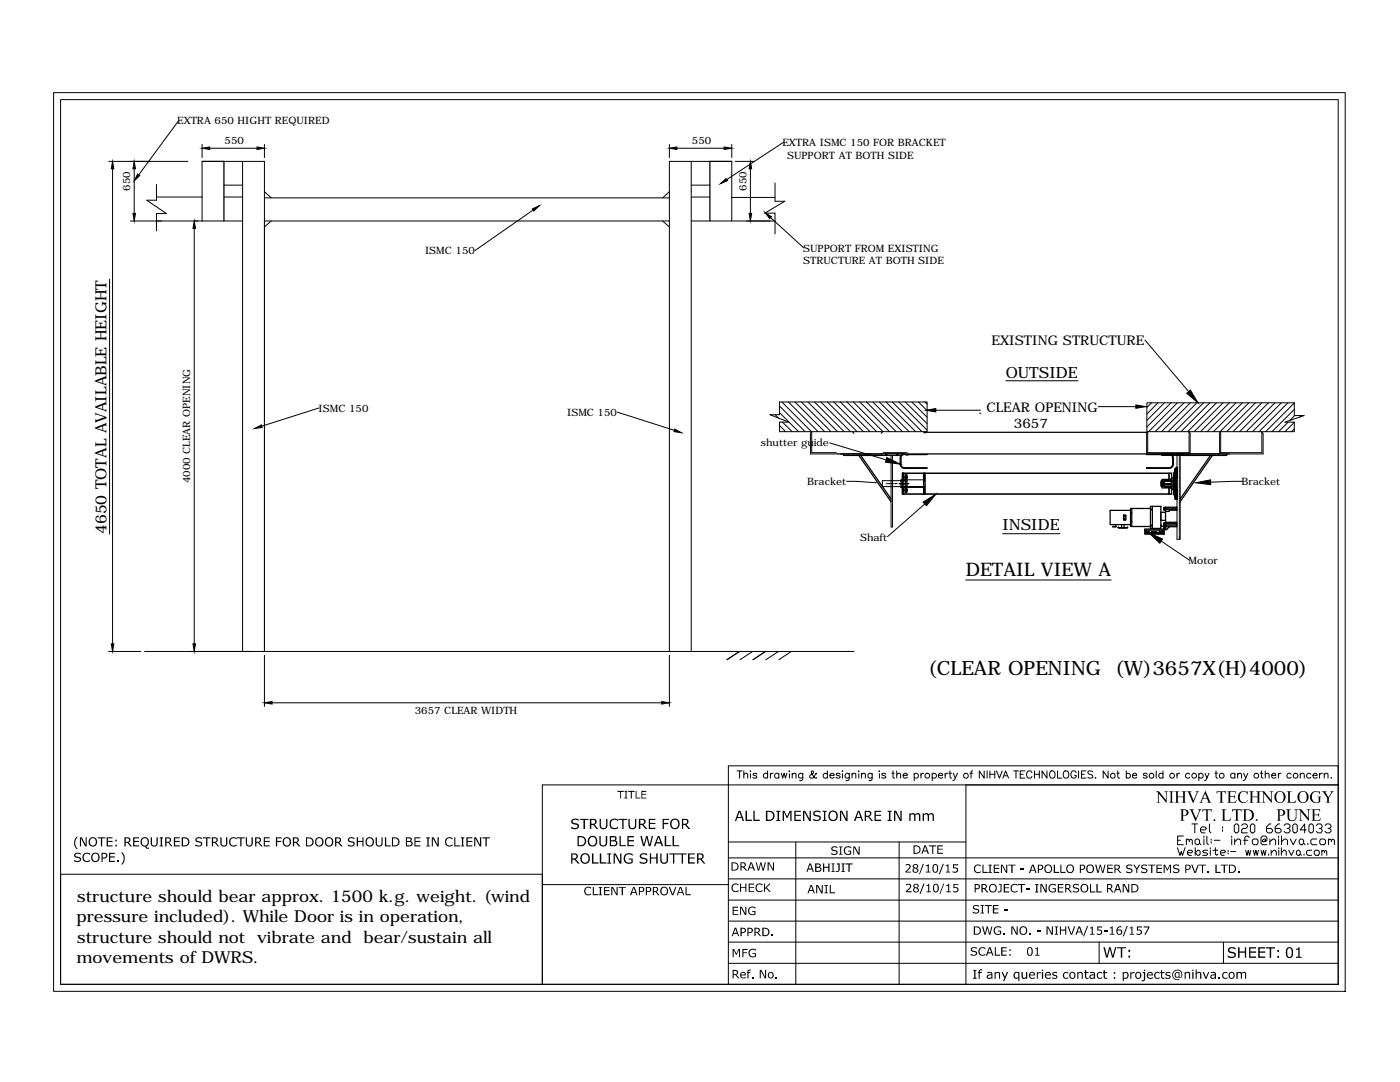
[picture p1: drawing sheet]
<svg xmlns="http://www.w3.org/2000/svg" width="279mm" height="216mm" viewBox="0 0 279 216" stroke-linecap="round" stroke-linejoin="round" font-family="sans-serif">
<defs><g id="words">
<g font-size="3.9">
<text x="185.2" y="134.7">(CLEAR OPENING</text>
<text x="222.5" y="134.7">(W)3657X(H)4000)</text>
</g>
<text font-size="3.7" x="192.7" y="115">DETAIL VIEW A</text>
<g font-size="3.3">
<text x="15.4" y="180">structure should bear approx. 1500 k.g. weight. (wind</text>
<text x="15.3" y="184.1">pressure included). While Door is in operation,</text>
<text x="15.4" y="188.1">structure should not</text>
<text x="51.3" y="188.1">vibrate and</text>
<text x="72.5" y="188.1">bear/sustain all</text>
<text x="15.3" y="192.2">movements of DWRS.</text>
</g>
<g font-size="3.1">
<text x="200.7" y="75.3">OUTSIDE</text>
<text x="21.2" y="106.6" transform="rotate(-90 21.2 106.6)">4650 TOTAL AVAILABLE HEIGHT</text>
<text x="200.1" y="105.8">INSIDE</text>
</g>
<g font-size="2.7">
<text x="197.9" y="68.8">EXISTING STRUCTURE</text>
<text x="195.3" y="82.7">. CLEAR OPENING</text>
<text x="202.3" y="85.5">3657</text>
</g>
<g font-size="2">
<text x="35.4" y="24.8">EXTRA 650 HIGHT REQUIRED</text>
<text x="44.8" y="28.8">550</text>
<text x="138.1" y="28.8">550</text>
<text x="156.2" y="29.2">EXTRA ISMC 150 FOR BRACKET</text>
<text x="157.1" y="31.7">SUPPORT AT BOTH SIDE</text>
<text x="26" y="38.1" transform="rotate(-90 26 38.1)">650</text>
<text x="149" y="38.1" transform="rotate(-90 149 38.1)">650</text>
<text x="84.8" y="50.7">ISMC 150</text>
<text x="160.3" y="50.2">SUPPORT FROM EXISTING</text>
<text x="160.3" y="52.8">STRUCTURE AT BOTH SIDE</text>
<text x="63.6" y="82.2">ISMC 150</text>
<text x="113.2" y="83">ISMC 150</text>
<text x="151.8" y="89">shutter guide</text>
<text x="38" y="96.4" transform="rotate(-90 38 96.4)">4000 CLEAR OPENING</text>
<text x="161.1" y="96.8">Bracket</text>
<text x="247.8" y="96.8">Bracket</text>
<text x="171.6" y="107.9">Shaft</text>
<text x="237.2" y="112.5">Motor</text>
<text x="82.8" y="142.5">3657 CLEAR WIDTH</text>
</g>
</g></defs>
<!-- layer: 0 -->
<g fill="none" stroke="#000" stroke-width=".2">
<path d="M10.7 18.5h257.8v179.3h-257.8zM12.1 19.9h255v176.5h-255zM21.7 32.2h15.8M22.5 33.7v94.8M26.8 33.7v8.9M31.2 39.3h9.1M31.2 36.8v3.1h-1.9l3.9 2.7h-2v3.5M35.6 24.2l-7.9 10.7M40.3 28.8v2.6M40.3 32.2v11.9M41.9 29.6h9.4M44.7 32.2h8.1v97.8"/>
<path d="M44.7 39.3h3.7M44.7 36.9h3.7M48.4 32.2v97.8M52.8 28.8v2.6M52.8 39.5h80.8M52.8 38.3l1.3 1.2M133.6 28.8v2.6M133.6 38.3l-1.4 1.2M135.1 29.6h9.4M138 32.2v97.8M138 39.3h3.7M138 36.9h3.7"/>
<path d="M141.7 32.2h-8.1v97.8M146 39.4h8.7M146 28.8v2.6M146 32.2v11.9M146.8 32.2h3.7M149.8 33.7v8.9M154.7 36.5v3.7h1.9l-4 2.3h2.1v4.2M156.4 28.4l-11.4 7.4M21.9 55.7v50.9M26 44.1h22.4M38.8 45.6v82.9M52.8 44.1h80.8"/>
<path d="M54.1 44.1l-1.3 1.2M106.4 41.9l-11.6 8.1M132.2 44.1l1.4 1.2M138 44.1h16.7M153.8 43.4l6.6 6.1M200.7 76h14.4M228.5 67.8l8.7 10.3M63.7 81.4l-11.4 3.6M123.2 82.2l11.4 3.7M154.7 82.7l.6 .7M155.6 80.2h29.4v5.9h-29.4v-1.9h1.8l-3.7-1.5h1.9zM155.6 84.9l1.2 1.2"/>
<path d="M155.6 82.3l3.8 3.8M155.6 81l5.1 5.1M156 80.2l6 5.9M156.2 84.2l1.9 1.9M157.3 80.2l6 5.9M158.7 80.2l5.9 5.9M159.9 80.2l5.9 5.9M161.2 80.2l6 5.9M162 86.3l-.3 .2v4.1h5.4M162 86.3v4h4.9M162.5 80.2l6 5.9M163.8 80.2l5.9 5.9"/>
<path d="M165.1 80.2l6 5.9M165.6 88.4l11.3 3.4M166.4 80.2l5.9 5.9M167.7 80.2l5.9 5.9M169 96l5.9 .3M169 80.2l5.9 5.9M170.2 86.3l.2 .2M170.3 80.2l5.9 5.9M171.6 80.2l5.9 5.9M172.5 90.6h8.8M172.9 80.2l5.9 5.9M174.2 80.2l5.9 5.9"/>
<path d="M175.5 80.2l5.9 5.9M176 90.5v.4h4v-.4M176.1 86.3l-.2 .2M176.3 90.3h4.7M176.7 90.5v.4M176.8 80.2l5.9 5.9M176.9 96.5h.5M176.9 90.5v.5M177 90.5v.4M177.4 96.5h.2M177.7 96.5h.6M177.8 90.9v14.2h.3v-14.2"/>
<path d="M178.1 80.2l5.9 5.9M178.4 96.5h.1M178.6 96.5h.5M178.9 90.5v.4M179.1 90.5v.5M179.2 90.5v.4M179.4 80.2l5.6 5.6M180.1 94.7l.3-.3v4.2M180.1 94.4h53.7v4.2h-53.7zM180.1 98.5h53.7M180.1 94.4h.1M180.1 97.3h4.2"/>
<path d="M180.2 94.4l-.1 .1h53.7M180.2 97.3l-.1 .1M180.3 94.4l-.2 .2M180.3 97.3l-.2 .2M180.4 95.7h.1M180.4 98.6h.1M180.4 94.5l-.3 .3M180.4 94.6l-.3 .3M180.4 94.7l-.3 .3M180.4 94.8l-.3 .3M180.4 94.9l-.3 .3M180.4 95l-.3 .3"/>
<path d="M180.4 95.1l-.3 .3M180.4 95.2l-.3 .3M180.4 95.3l-.3 .3M180.4 95.3l-.3 .4M180.4 95.4l-.3 .3M180.4 95.5l-.3 .2M180.4 95.6l-.2 .1M180.4 95.7h-.1M180.4 97.3l-.3 .3M180.4 97.4l-.3 .2M180.4 97.4l-.3 .3M180.4 97.5l-.3 .3"/>
<path d="M180.4 97.6l-.3 .3M180.4 97.7l-.3 .3M180.4 97.8l-.3 .3M180.4 97.9l-.3 .3M180.4 98l-.3 .3M180.4 98l-.3 .4 .3-.3M180.4 98.2l-.3 .3M180.4 98.3l-.3 .3M180.4 98.4l-.3 .2M180.4 98.5l-.2 .1M180.4 98.5l-.1 .1M180.4 95.9h-4.3v1.2h8.5l-.3 .3"/>
<path d="M180.7 80.2l4.3 4.3M180.9 90.6v.3M181.2 90.6v.3M182 80.2l3 3.1M183.3 80.2l1.7 1.7M184.3 94.7l.3-.3v4.2M184.3 94.4v4.2l.3-.3M184.3 94.4v.1M184.3 97.1v.1M184.4 86.3l.2 .2M184.4 94.4l-.1 .2M184.4 97.1l-.1 .2"/>
<path d="M184.5 94.4l-.2 .2M184.5 97.1l-.2 .2M184.6 80.2l.4 .4M184.6 94.5l-.3 .3M184.6 94.6l-.3 .3M184.6 94.7l-.3 .3M184.6 94.8l-.3 .3M184.6 94.9l-.3 .3M184.6 95l-.3 .3M184.6 95.1l-.3 .3M184.6 95.2l-.3 .3M184.6 95.3l-.3 .3"/>
<path d="M184.6 95.4l-.3 .3M184.6 95.4l-.3 .3h-4.2M184.6 95.5l-.3 .3M184.6 95.6l-.3 .3h.3M184.6 95.7l-.3 .2M184.6 95.7l-.2 .2M184.6 95.8l-.1 .1M184.6 97.2l-.3 .3M184.6 97.3l-.3 .3M184.6 97.4l-.3 .2M184.6 97.4l-.3 .3M184.6 97.5l-.3 .3"/>
<path d="M184.6 97.6l-.3 .3M184.6 97.6l-.3 .4M184.6 97.7l-.3 .3M184.6 97.8l-.3 .3M184.6 97.9l-.3 .3M184.6 98l-.3 .3M184.6 98.1l-.3 .3M184.6 98.2l-.3 .3M184.6 98.4l-.3 .2M184.6 98.5l-.2 .1M184.6 98.5l-.1 .1M186.8 81.9h8.9"/>
<path d="M219.1 81.1h7.6M228.9 80.4h29.4v2.5h2l-3.9 1.3h1.9v1.9h-29.4zM229 86.3l-.2 .2M229.1 86.3v4h8.2v-4h.2v4.3h-8.7v-4.1M229.8 80.4l-.9 .9M231.1 80.4l-2.2 2.2M231.9 90.6v.3h4.1v-.3M231.9 90.7h.3M232.3 90.7h.4M232.4 80.4l-3.5 3.5M232.7 90.6v.3M232.8 90.7h.1"/>
<path d="M233 90.7h.5M233 90.6v.3M233.2 94.4v1.3M233.2 97.4v1.2M233.4 94.4v1.3M233.4 97.4v1.2M233.5 90.7h.1M233.7 80.4l-4.8 4.8M233.7 90.7h.1M234.9 90.6v.3M234.9 90.9v16.7h.6v-16.7M235 80.4l-5.8 5.7"/>
<path d="M235.1 90.6v.3M235.4 90.9v.1M235.4 91.2v.3M235.4 91.6v.3M235.4 92.1v.3M235.4 92.5v.3M235.4 93v.3M235.4 93.5v.3M235.4 93.9v.3M235.4 94.3v.3M235.4 94.8v.3M235.4 95.2v.3"/>
<path d="M235.4 95.7v.3M235.4 96.2v.3M235.4 96.6v.3M235.4 97.1v.3M235.4 97.5v.3M235.4 97.9v.3M235.4 98.4v.3M235.4 98.9v.3M235.4 99.3v.3M235.4 99.8v.3M236.3 80.4l-5.8 5.7M237.6 80.4l-5.8 5.7"/>
<path d="M238.9 80.4l-5.8 5.7M240.2 80.4l-5.8 5.7M241.5 80.4l-5.8 5.7M242.8 80.4l-5.8 5.7M243.6 86.3l-.2 .2M243.6 86.3v4h8.2v-4h.2l.1 4.3h-8.7v-4.1M244.1 80.4l-5.8 5.7M245.3 80.4l-5.7 5.7M246.7 80.4l-5.8 5.7M247.9 80.4l-5.7 5.7M248 96l-6.4 .2M249.2 80.4l-5.7 5.7"/>
<path d="M250.6 80.4l-5.8 5.7M251.8 80.4l-5.7 5.7M253.1 80.4l-5.7 5.7M254.5 80.4l-5.8 5.7M255.7 80.4l-5.7 5.7M257 80.4l-5.7 5.7M257.1 84.2l-1.9 1.9M258.3 80.4l-5.7 5.7M258.3 81.7l-4.4 4.4M258.3 84.3l-1.9 1.8M258.3 85.6l-.5 .5M258.4 82.9l-1 1"/>
<path d="M259.7 82.9l-.3 .3M184.6 100.6l-7.5 6.5M192.7 115.7h29.1M200.1 106.5h11.4M231.8 108l5.6 3.8M235.4 100.2v.3M235.4 100.7v.3M235.4 101.1v.3M235.4 101.6v.3M235.4 102v.3M235.4 102.5v.3M235.4 102.9v.3"/>
<path d="M235.4 103.4v.3M235.4 103.8v.3M235.4 104.3v.3M235.4 104.7v.3M235.4 105.2v.3M235.4 105.6v.3M235.4 106.1v.3M235.4 106.5v.3M235.4 107v.3M235.4 107.4v.2M21.7 130h6.4M28.9 130h141.6"/>
<path d="M52.8 130.8v10.2M133.6 130.8v10.2M147.6 130l-2.5 1.6M150.2 130l-2.5 1.6M152.8 130l-2.5 1.6M155.3 130l-2.4 1.6M157.9 130l-2.5 1.6M54.3 140.2h77.8M145.4 152.8h121.7v3.8h-121.7zM147.1 153.8h1M147.6 153.8v1.5M148.4 154.6l.4-.3 .3 .1 .1 .9"/>
<path d="M148.4 153.8v1.5M149.8 153.8v.2zM149.8 154.4v.9M151 154.5a.43 .43 0 0 0-.7 0l.7 .5v.2l-.2 .1-.5-.2M153.2 154.5a.48 .48 0 0 0-.7-.1 .48 .48 0 0 0 0 .8 .48 .48 0 0 0 .7-.1M153.2 153.8v1.5M153.7 154.3v1M154.3 154.3l-.3 .1-.3 .3M155.4 154.5a.48 .48 0 0 0-.7-.1 .48 .48 0 0 0 0 .8 .48 .48 0 0 0 .7-.1M155.4 154.3v1M155.9 154.3l.3 1 .3-1 .2 1 .3-1M157.5 153.9h.1z"/>
<path d="M157.6 154.4v.9M158.1 154.6l.3-.3 .4 .1 .1 .9M158.1 154.3v1M160.2 154.3l-.1 1.3-.2 .2-.3-.1M160.2 154.5a.48 .48 0 0 0-.7-.1 .48 .48 0 0 0 0 .8 .48 .48 0 0 0 .7-.1M163 154.5l-.2-.2-.3 .6a.46 .46 0 0 1-.5 .4 .46 .46 0 0 1-.3-.6l.6-.4v-.4h-.3v.5l.6 .8 .3 .1 .1-.2M165.1 154.5a.48 .48 0 0 0-.7-.1 .48 .48 0 0 0 0 .8 .48 .48 0 0 0 .7-.1M165.1 153.8v1.5M165.6 154.7h.9a.48 .48 0 0 0-.7-.3 .48 .48 0 0 0-.2 .7 .48 .48 0 0 0 .7 .1l.2-.1M167.7 154.5a.47 .47 0 0 0-.8 0l.8 .5-.1 .2-.2 .1-.5-.2M168.1 153.8v.2zM168.1 154.4v.9"/>
<path d="M169.5 154.3l-.1 1.3-.2 .2-.3-.1M169.5 154.5a.48 .48 0 0 0-.7-.1 .48 .48 0 0 0 0 .8 .48 .48 0 0 0 .7-.1M170 154.6l.4-.3 .4 .1v.9M170 154.3v1M171.3 153.9h.1zM171.4 154.4v.9M171.9 154.6l.4-.3 .3 .1 .1 .9M171.9 154.3v1M174.1 154.3l-.1 1.3-.2 .2-.4-.1M174.1 154.5a.48 .48 0 0 0-.7-.1 .48 .48 0 0 0 0 .8 .48 .48 0 0 0 .7-.1M175.4 153.9h.1zM175.5 154.4v.9"/>
<path d="M176.8 154.5a.47 .47 0 0 0-.8 0l.8 .5-.1 .2-.2 .1-.5-.2M178 154.3h.5M178.2 153.8l.1 1.4 .2 .1M179 154.6l.3-.3 .3 .1 .1 .9M179 153.8v1.5M180.2 154.7h.9a.48 .48 0 0 0-.7-.3 .48 .48 0 0 0-.2 .7 .48 .48 0 0 0 .7 .1l.2-.1M182.4 154.5a.48 .48 0 0 1 .7-.1 .48 .48 0 0 1 0 .8 .48 .48 0 0 1-.7-.1M182.4 154.3v1.5M183.8 154.3v1M184.3 154.3l-.5 .2v.2M186 154.5a.48 .48 0 0 1 .7-.1 .48 .48 0 0 1 0 .8 .48 .48 0 0 1-.7-.1M186 154.3v1.5"/>
<path d="M187.3 154.7h.8a.46 .46 0 0 0-.6-.4 .46 .46 0 0 0-.1 .8l.2 .2 .5-.2M188.6 154.3v1M189.2 154.3l-.4 .1-.2 .3M189.4 154.3h.5M189.6 153.8v1.2l.1 .2 .2 .1M190.2 154.3l.5 1 .4-1M190.7 155.3l-.2 .3-.4 .2M193.6 154.3h.5M194.1 153.8l-.2 .1-.1 .2v1.2M196.4 153.8v1.5l-1-1.5v1.5M197 153.8v1.5M197.6 153.8v1.5"/>
<path d="M197.6 154.5h.9M198.5 153.8v1.5M198.9 153.8l.6 1.5 .5-1.5M200.1 155.3l.6-1.5 .6 1.5M200.3 154.8h.8M202.3 153.8h1M202.8 153.8v1.5M203.6 154.5h.6M204.5 153.8h-.9v1.5h.9M205.9 154.2a.55 .55 0 0 0-.6-.4 .55 .55 0 0 0-.4 .6 .61 .61 0 0 0 .2 .8 .61 .61 0 0 0 .8-.1v-.2M206.4 154.5h1M206.4 153.8v1.5"/>
<path d="M207.4 153.8v1.5M208.9 153.8v1.5l-.9-1.5v1.5M209.6 154l.1-.1a.72 .72 0 0 1 .9 .5 .72 .72 0 0 1-.5 .9 .76 .76 0 0 1-.5-1.3zM211.1 153.8v1.5h.8M212.5 153.9a.7 .7 0 0 1 .8 .6 .7 .7 0 0 1-.8 .7l-.3-.5v-.5zM214.8 154.2a.55 .55 0 0 0-.6-.4 .55 .55 0 0 0-.5 .6 .61 .61 0 0 0 .2 .8 .61 .61 0 0 0 .8-.1l.1-.4h-.4M215.3 153.8v1.5M215.8 154.5h.6M216.7 153.8h-.9v1.5h.9M218.1 154l-.4-.2-.5 .1v.4l.8 .4 .1 .4-.4 .2-.6-.2M218.6 155.1v.2zM221.1 153.8v1.5l-.9-1.5v1.5"/>
<path d="M222.9 154.3h.5M223.1 153.8v1.2l.1 .2 .3 .1M224.8 154.5a.46 .46 0 0 1 .6 0 .46 .46 0 0 1 0 .6 .46 .46 0 0 1-.6 0M224.8 153.8v1.5M226 154.7h.9a.46 .46 0 0 0-.7-.4 .46 .46 0 0 0-.1 .8l.3 .2 .5-.2M228.9 154.5a.43 .43 0 0 0-.7 0l.7 .5v.2l-.2 .1-.5-.2M230.7 153.8v1.5M232.1 154.5a.48 .48 0 0 0-.7-.1 .48 .48 0 0 0 0 .8 .48 .48 0 0 0 .7-.1M232.1 153.8v1.5M234.9 154.3v1M235.4 154.3l-.5 .2v.2M237.4 154.5a.48 .48 0 0 0-.7-.1 .48 .48 0 0 0 0 .8 .48 .48 0 0 0 .7-.1"/>
<path d="M239.3 154.5a.48 .48 0 0 1 .7-.1 .48 .48 0 0 1 0 .8 .48 .48 0 0 1-.7-.1M239.3 154.3v1.5M240.5 154.3l.4 1 .4-1M240.9 155.3l-.2 .3-.3 .2M242.5 154.3h.5M242.7 153.8v1.2l.1 .2 .2 .1M246.5 154.5a.48 .48 0 0 0-.7-.1 .48 .48 0 0 0 0 .8 .48 .48 0 0 0 .7-.1M246.5 154.3v1M247 154.6l.3-.3 .4 .1 .1 .9M247 154.3v1M248.2 154.3l.4 1 .4-1M248.6 155.3l-.1 .3-.4 .2"/>
<path d="M251.5 154.3h.5M251.7 153.8v1.2l.1 .2 .3 .1M252.5 154.6l.4-.3 .3 .1 .1 .9M252.5 153.8v1.5M253.8 154.7h.8a.48 .48 0 0 0-.6-.3 .48 .48 0 0 0-.3 .6 .48 .48 0 0 0 .6 .3l.3-.2M255.1 154.3v1M255.7 154.3l-.5 .2-.1 .2M257.7 154.5a.48 .48 0 0 0-.7-.1 .48 .48 0 0 0 0 .8 .48 .48 0 0 0 .7-.1M259.5 154.6l.4-.3 .3 .1 .1 .9M259.5 154.3v1M261.6 154.5a.48 .48 0 0 0-.7-.1 .48 .48 0 0 0 0 .8 .48 .48 0 0 0 .7-.1M262 154.7h.9a.48 .48 0 0 0-.6-.3 .48 .48 0 0 0-.3 .6 .48 .48 0 0 0 .6 .3l.3-.2"/>
<path d="M263.3 154.3v1M263.9 154.3a.51 .51 0 0 0-.6 .4M264.3 154.6l.3-.3 .4 .1v.9M264.3 154.3v1M265.7 155.1v.2zM267.1 156.6v39.8M267.1 156.6h-74.3v39.8M12.1 174.4h96.1v22h-96.1zM108.2 176.5h37.2M145.4 179.6h121.7M145.4 175.4h121.7M145.4 171.2h121.7"/>
<path d="M145.4 168h47.4M158.8 168v28.4M179.4 168v28.4M235 169.1l.5 1.6 .2-.8 .3 .8 .5-1.6M235 167.7h.6M236.2 166.8h-1.2v1.8h1.2M236.8 167.7l.3-.3 .2 .3v.3M236.8 167.4v1.2M237 170.2h.8l.2-.3-.2-.2h-.5l-.3 .2v.5l.3 .3h.5M237.3 167.7l.3-.3 .3 .3v.9M237.9 164.4h1.1M238.4 164.4v1.8"/>
<path d="M238.5 167.7l.3-.3h.3l.3 .3v.6l-.3 .3h-.3l-.3-.3zM238.5 169.1v1.6M239 169.7h.3l.2 .2v.5l-.2 .3h-.3l-.5-.5zM239.4 168.3l.3 .3M239.6 165.6h.9l.3-.3-.3-.3h-.6l-.3 .3v.6l.3 .3h.6M240.3 166.8v.3M240.3 167.4v1.2M240.9 166.8v1.5l.3 .3M241 169.7h-.7l-.3 .2 .3 .3h.5l.2 .2-.2 .3h-.8M241.4 164.4v1.5l.3 .3M241.5 169.1v.3M241.5 169.7v1"/>
<path d="M241.7 167.4v.3M241.7 168v.3M242 169.7h1.1M242.3 167.7h1.2M242.6 169.1v1.3l.2 .3 .3-.3M243.6 170.2h.7l.3-.3-.3-.2h-.5l-.2 .2v.5l.2 .3h.5M244 165v.3M244 165.6v.3M245.1 169.7v.2M245.1 170.2v.2M245.6 169.9h1M245.8 166.8v.3"/>
<path d="M245.8 167.4v1.2M246.3 164.7l.3-.3h.3l.3 .3v1.2l-.3 .3h-.3l-.3-.3zM246.4 168l.6-.6h.3l.3 .3v.9M246.4 167.4v1.2M247.8 164.7l.3-.3h.6l.2 .3v.3l-.2 .3h-.6l-.3 .3v.6h1.1M248.1 167.7h.9M248.6 169.7l.3 1 .2-1 .3 1 .2-1M249.3 167.1l-.3-.3h-.3l-.3 .3v1.5M249.5 164.7l.3-.3h.3l.3 .3v1.2l-.3 .3h-.3l-.3-.3zM249.9 167.7l.3-.3h.6l.3 .3v.6l-.3 .3h-.6l-.3-.3zM250.1 169.7l.3 1 .2-1 .3 1 .2-1M251.7 169.7l.2 1 .3-1 .2 1 .3-1"/>
<path d="M252.5 167.7l-.2 .3h-.3v-.3l.3-.3h.2v.6l.3-.3v-.6l-.3-.3h-.5l-.3 .3v1.2l.3 .3h.8M253.2 170.4v.3M253.4 168l.6-.6h.3l.3 .3v.9M253.4 167.4v1.2M253.6 164.4h-.2l-.6 .6v.9l.3 .3h.5l.3-.3v-.3l-.3-.3h-.8M253.7 170.2l.5-.5h.3l.2 .2v.8M253.7 169.7v1M255.2 166.8v.3M255.2 167.4v1.2M255.2 169.1v.3M255.2 169.7v1M255.4 164.4h-.3l-.6 .6v.9l.3 .3h.6l.3-.3v-.3l-.3-.3h-.9"/>
<path d="M255.7 170.2l.5-.5h.2l.3 .2v.8M255.7 169.1v1.6M255.8 168l.6-.6h.3l.2 .3v.9M255.8 166.8v1.8M256.3 164.7l.3-.3h.6l.3 .3v.3l-.3 .3h-.3M257.2 165.3l.3 .3v.3l-.3 .3h-.6l-.3-.3M257.2 169.7l.5 1 .5-1M257.5 167.4l.6 1.2 .6-1.2M258 164.7l.3-.3h.3l.3 .3v1.2l-.3 .3h-.3l-.3-.3zM258.7 169.9l.3-.2h.2l.3 .2v.5l-.3 .3h-.2l-.3-.3zM259.3 167.7l.3-.3h.3l.3 .3v.6l-.3 .3h-.3l-.3-.3zM259.5 170.4l.2 .3"/>
<path d="M260.2 168.3l.3 .3M260.3 170.4v.3M260.7 165.6h-1.2l.9-1.2v1.8M261 168.3v.3M261.2 164.7l.3-.3h.3l.3 .3v1.2l-.3 .3h-.3l-.3-.3zM261.8 169.7h-.8l-.2 .2v.5l.2 .3h.8M262.5 169.7h.5l.3 .2v.5l-.3 .3h-.5l-.2-.3v-.5zM262.7 164.7l.3-.3h.6l.2 .3v.3l-.2 .3h-.3M262.8 167.4h-.9l-.3 .3v.6l.3 .3h.9M263.4 167.7l.2-.3h.6l.3 .3v.6l-.3 .3h-.6l-.2-.3zM263.6 165.3l.2 .3v.3l-.2 .3h-.6l-.3-.3M263.8 169.9l.3-.2 .2 .2v.3"/>
<path d="M263.8 169.7v1M264.3 169.9l.3-.2 .2 .2v.8M264.4 164.7l.3-.3h.6l.3 .3v.3l-.3 .3h-.3M265.1 167.7l.3-.3 .3 .3v.3M265.1 167.4v1.2M265.3 165.3l.3 .3v.3l-.3 .3h-.6l-.3-.3M265.7 167.7l.3-.3 .3 .3v.9M108.2 196.4v-39.8h37.2v39.8M108.2 196.4h158.9M145.4 183.8h121.7M145.4 188h121.7M145.4 192.2h121.7"/>
<path d="M219.4 188v4.2M244.2 188v4.2"/>
<circle cx="185.1" cy="154.8" r=".5"/>
<circle cx="192.8" cy="154.8" r=".5"/>
<circle cx="222.1" cy="154.8" r=".51"/>
<circle cx="229.8" cy="154.8" r=".5"/>
<circle cx="233.9" cy="154.8" r=".5"/>
<circle cx="238.3" cy="154.8" r=".5"/>
<circle cx="243.8" cy="154.8" r=".5"/>
<circle cx="250.7" cy="154.8" r=".5"/>
<circle cx="258.6" cy="154.8" r=".5"/>
</g>
<g fill="#000" stroke="#000" stroke-width=".2">
<path d="M22.5 32.2l.2 1.5h-.5zM26.8 32.2l.2 1.5h-.5zM27.5 34.7l.4 .3-1.1 1.1zM40.3 29.6l1.6-.3v.5zM51.3 29.3l1.5 .3-1.5 .2zM133.6 29.6l1.5-.3v.5zM144.5 29.3l1.5 .3-1.5 .2zM143.8 36.6l1.1-1 .3 .5zM149.8 32.2l.2 1.5h-.5zM26.5 42.6h.5l-.2 1.5zM38.8 44.1l.2 1.5h-.5zM106.2 41.7l1.4-.7-1.1 1.1z"/>
<path d="M149.5 42.6h.5l-.2 1.5zM152.7 42.4l1.3 .9-.4 .3zM236.8 78.5l.8-.7 1.5 2.6zM50.8 85.5l1.4-.7 .1 .5zM134.6 85.6l1.4 .7-1.5-.2zM177 91.3l2.6 1.3-2.9-.4zM184.8 81.9l2-.4v.7zM226.7 80.8l2 .3-2 .4zM238.7 96.3l2.9-.6v1zM184.2 100.2l2.6-1.6-1.9 2.3zM229.3 106.3l2.7 1.3-.5 .8zM22.2 128.5h.5l-.2 1.5z"/>
<path d="M38.5 128.5h.5l-.2 1.5zM52.8 140.2l1.5-.2v.5zM132.1 140l1.5 .2-1.5 .3z"/>
<path d="M234.8 95.5v1zM234.8 95.5v1z"/>
<path d="M234.8 96.5v1zM234.8 96.5v1z"/>
<path d="M234.8 97.5l.1 .2zM234.8 97.5l.1 .2z"/>
<path d="M234.9 93.4v1.9zM234.9 93.4v1.9z"/>
<path d="M234.9 95.4l-.1 .1zM234.9 95.4l-.1 .1z"/>
<path d="M234.9 97.7v1.9zM234.9 97.7v1.9z"/>
</g>
<g fill="#000">
<path d="M123.2 157.8h1.3v.2h-.6v1.3h-.1v-1.3h-.6zM124.6 157.8h.6v.2h-.2v1.2h.2v.1h-.6v-.1h.2v-1.2h-.2zM125.4 157.8h1.2v.2h-.5v1.3h-.2v-1.3h-.5zM126.9 157.8h.1v1.4h.8v.1h-.9zM128 157.8h1v.2h-.8v.4h.8v.2h-.8v.6h.8v.1h-1zM230.7 157.9h.6l1.4 1.7v-1.4l-.3-.3h.8l-.4 .2v2.1l-1.5-1.8v1.6l.3 .2h-.8l.3-.2v-1.9zM234.4 157.9h1l-.3 .2v.8h1v-.8l-.3-.2h1l-.3 .1v2l.3 .2h-1l.3-.2v-.9h-1v.9l.3 .2h-1l.3-.2v-1.9zM236.9 157.9l.9 .1a.21 .21 0 0 0-.3 .1 .21 .21 0 0 0 .1 .3l.6 1.3 .5-1.3a.28 .28 0 0 0 .1-.3 .28 .28 0 0 0-.2-.2l.7 .1-.3 .1-.8 2.1-1-2.1zM242.8 157.9h1.9v.5l-.2-.3-.6-.1v2l.3 .2h-.9l.3-.2v-2l-.6 .1-.2 .3zM244.9 157.9h1.7l.1 .5-.3-.4h-.9v.9h.7l.3-.3v.8l-.3-.4h-.7l.1 1h.8l.4-.4-.2 .6h-1.7l.3-.2v-1.9zM247.4 158.1l.6-.3 .8 .2 .2-.2v.8l-.3-.5-.7-.1-.4 .3-.2 .4 .1 .8 .3 .5h.8l.5-.4-.4 .5-1 .1-.6-.6-.1-.8zM249.3 157.9h1l-.4 .2v.8h1.1v-.8l-.4-.2h1.1l-.4 .2v1.9l.4 .2h-1.1l.4-.2v-.9h-1.1v.9l.4 .2h-1l.3-.2v-1.9z"/>
<path d="M251.7 157.9h.6l1.4 1.7v-1.5l-.3-.2h.8l-.4 .2v2.1l-1.5-1.8v1.5l.3 .3h-.8l.3-.3v-1.7zM256.8 157.9l1 .1a.29 .29 0 0 0-.3 0 .29 .29 0 0 0-.1 .4l.1 1.6h.8l.4-.5-.2 .7h-1.7l.3-.2v-1.9zM261.7 158.3l.7-.5 .8 .2 .2-.2 .1 .8-.6-.6-.7 .1-.3 .5-.1 .7 .4 .7 .5 .1 .5-.1v-.8l-.3-.3h.9l-.3 .2v.9l-1.1 .2-.8-.4-.2-.4v-.6zM263.8 157.9h1l-.3 .2 .6 1 .6-.9-.2-.3h.7l-.4 .3-.6 1v.8l.3 .2h-1l.4-.2v-.8l-.8-1.1zM15.2 167h.3l-.4 .6-.1 .9 .5 .9h-.3l-.4-.8v-.9zM14.8 170.4l.4-.2 .4-.1 .5 .2v.2l-.7-.2a.34 .34 0 0 0-.3 .5 .34 .34 0 0 0 .5 .2l.5 .2v.5l-.5 .3-.8-.1v-.3l.6 .2 .4-.1a.28 .28 0 0 0 .1-.3 .28 .28 0 0 0-.3-.2l-.7-.2zM15.9 167.1h.4l.8 1.5v-1.5h.2v1.8h-.3l-.8-1.6v1.6h-.3zM16.6 170.5l.3-.3 .4-.1 .7 .2v.3l-.5-.3-.4 .1-.4 .5 .2 .7 .6 .2 .5-.2v.3l-.6 .1-.6-.1-.3-.6zM19.5 167.1h1.5v.2h-.6v1.6h-.3v-1.6h-.6zM21.3 167.1h1.2v.2h-1v.5h1v.2h-1v.7h1v.2h-1.2zM21.7 170.2h1.2v.2h-.9v.5h.9v.2h-.9v.7h.9v.2h-1.2zM23.4 171.6h.3v.4h-.3z"/>
<path d="M24.2 170.1h.3l.4 .8-.1 .9-.3 .7h-.3l.4-.6 .1-.9zM26.6 167.1h1.2v.2h-1v.5h1v.2h-1v.7h1v.2h-1.2zM30.1 167.1h.2v1.4l.3 .2 .6-.2v-1.4h.3v1.2l-.3 .5-.6 .1-.4-.2-.1-.3zM31.9 167.1h.6v.2h-.2v1.4h.2v.2h-.6v-.2h.2v-1.4h-.2zM34.7 167.1h1.2v.2h-.9v.5h.9v.2h-.9v.7h.9v.2h-1.2zM39.1 167.3l.6-.3 .6 .2v.3l-.7-.2a.3 .3 0 0 0-.4 .4 .3 .3 0 0 0 .5 .1l.6 .3-.1 .6-.5 .2-.7-.1v-.3l.7 .2a.34 .34 0 0 0 .4-.4 .34 .34 0 0 0-.5-.2l-.5-.2-.1-.2zM40.5 167.1h1.5v.2h-.6v1.6h-.3v-1.6h-.6zM44 167.1h.2v1.3l.4 .3h.2l.3-.2v-1.4h.3v1.3l-.2 .4-.6 .1-.5-.2-.1-.4zM46 167.2l.6-.2 .6 .2v.3l-.5-.3-.4 .1-.3 .5v.5l.3 .3 .4 .1 .5-.2v.3l-.7 .1-.6-.3-.2-.7zM47.3 167.1h1.5v.2h-.6v1.6h-.3v-1.6h-.6zM49.1 167.1h.2v1.3l.3 .3h.3l.3-.2v-1.4h.2v1.3l-.1 .4-.7 .1-.4-.2zM52.6 167.1h1.2v.2h-.9v.5h.9v.2h-.9v.7h.9v.2h-1.2z"/>
<path d="M55.1 167.1h1.1v.2h-.9v.5h.8v.2h-.8v.9h-.2zM69.5 167.3l.3-.2 .4-.1 .5 .2v.3l-.7-.3a.32 .32 0 0 0-.3 .4 .32 .32 0 0 0 .4 .2l.7 .3-.1 .6-.5 .2-.8-.1v-.3l.8 .2a.31 .31 0 0 0 .4-.3 .31 .31 0 0 0-.4-.3l-.7-.2zM71.2 167.1h.2v.7h.9v-.7h.2v1.8h-.2v-.9h-.9v.9h-.2zM75 167.1h.2v1.3l.4 .3h.3l.2-.2v-1.4h.3v1.3l-.3 .4-.5 .1-.5-.2zM76.8 167.1h.3v1.6h.9v.2h-1.2zM82.7 167.1h1.2v.2h-1v.5h1v.2h-1v.7h1v.2h-1.2zM85.1 167.1h.7v.2h-.3v1.4h.3v.2h-.7v-.2h.2v-1.4h-.2zM86.2 167.1h.4l.7 1.5v-1.5h.3v1.8h-.3l-.9-1.6v1.6h-.2zM89 167.4l.6-.4 .7 .2v.3l-.5-.3-.4 .1-.3 .5v.6l.3 .2 .4 .1 .5-.2v.3l-.7 .1-.7-.3-.1-.8zM90.7 167.1h.2v1.6h.9v.2h-1.1zM92 167.1h.7v.2h-.3v1.4h.3v.2h-.7v-.2h.2v-1.4h-.2zM93.1 167.1h1.2v.2h-1v.5h1v.2h-1v.7h1v.2h-1.2z"/>
<path d="M94.6 167.1h.4l.8 1.5v-1.5h.2v1.8h-.3l-.8-1.6v1.6h-.3zM96.3 167.1h1.5v.2h-.7v1.6h-.2v-1.6h-.6zM114.1 163.6l.4-.2h.6l.4 .1v.3l-.4-.2h-.5a.3 .3 0 0 0-.3 .3 .3 .3 0 0 0 .3 .3l.8 .2 .2 .3-.1 .4-.6 .4-.9-.2v-.3l.5 .2h.5l.2-.2a.52 .52 0 0 0-.7-.5l-.5-.3zM115.7 163.4h1.8v.2h-.8v1.8h-.3v-1.8h-.7zM116.7 177.3l.5-.4 .8 .2v.3l-.7-.3-.2 .1-.3 .4 .2 .7 .6 .2 .4-.2v.2l-.5 .2-.6-.2-.3-.6zM118.3 177h.2v1.4h.9v.2h-1.1zM118.1 170.3h.3v1.8h1.1v.2h-1.4zM119.5 177h.7v.2h-.2v1.3h.2v.1h-.7v-.1h.2v-1.3h-.2zM119.7 170.3h.3v1.8h1v.2h-1.3zM119.6 166.8h.3v1.5l.4 .4 .4-.1 .1-.1 .1-1.7h.3v1.4l-.3 .6-.8 .1-.4-.3zM119.7 163.4h.2v1.3l.3 .5h.5l.2-.2 .1-1.6h.2v1.5l-.3 .5-.6 .1-.5-.2-.1-.4zM120.6 177h1.1v.2h-.9v.4h.9v.2h-.9v.6h.9v.2h-1.1z"/>
<path d="M121.2 170.3h.8v.2h-.3v1.6h.3v.2h-.8v-.2h.3v-1.6h-.3zM122 177h.3l.7 1.3v-1.3h.3v1.6h-.3l-.8-1.4v1.4h-.2zM121.8 163.7l.6-.3 .9 .1v.4l-.5-.3h-.5l-.3 .3-.1 .3 .2 .8 .7 .2 .5-.2v.3l-.8 .2-.6-.3-.2-.5v-.6zM122.5 170.3h.4l.9 1.6v-1.6h.2v2h-.3l-1-1.8v1.8h-.2zM123.5 177h1.4v.2h-.6v1.4h-.2v-1.4h-.6zM123.6 166.8h.3v1.8h1v.3h-1.3zM123.4 163.4h1.8v.2h-.8v1.8h-.2v-1.8h-.8zM124.7 170.5l.6-.2 1 .1v.4l-.6-.3h-.5l-.3 .3-.2 .3 .1 .5 .5 .5 .7-.1v-.5h-.5v-.2h.8v.9l-1 .2-.6-.3-.3-.7zM125.2 166.8h1.3v.3h-1v.5h1v.3h-1v.7h1v.3h-1.3zM125.4 163.4h.3v1.3l.3 .5h.4l.2-.2 .1-1.6h.3v1.5l-.4 .5-.6 .1-.4-.2-.2-.4zM127.7 170.6l.5-.3 .9 .1v.3l-.5-.2h-.4l-.2 .2a.57 .57 0 0 0 .7 .5l.5 .4v.3l-.2 .3-1 .1-.3-.1v-.3l.5 .2h.5a.3 .3 0 0 0 .2-.4 .3 .3 0 0 0-.3-.2l-.8-.3-.1-.3zM127.8 166.8h.3l.4 1.7 .4-1.7h.3l.5 1.8 .4-1.8h.2l-.5 2.1h-.3l-.4-1.7-.5 1.7h-.3z"/>
<path d="M129.5 163.4h1.3v.2h-1.1v.6h1.1v.2h-1.1v.8h1.1v.2h-1.3zM129.7 170.3h.2v.8h1.1v-.8h.3v2h-.3v-1h-1.1v1h-.2zM131.8 170.3h.2l.1 1.5a.5 .5 0 0 0 .6 .3 .5 .5 0 0 0 .3-.6v-1.2h.3v1.4l-.1 .5-.5 .2-.7-.2-.2-.4zM132.2 163.4h1.3v.2h-1v.6h.9v.3h-.9v.9h-.3zM132.7 166.8h.3v1.8h1v.3h-1.3zM133.5 177h.2l.5 1.4 .6-1.4h.2l-.6 1.6h-.3zM133.6 170.3h1.7v.2h-.7v1.8h-.3v-1.8h-.7zM134.2 166.8h.3v1.8h1v.3h-1.3zM135.3 170.3h1.8v.2h-.8v1.8h-.3v-1.8h-.7zM136.8 177h.2v1.4h.9v.2h-1.1zM137.3 170.3h1.4v.2h-1.1v.6h1.1v.2h-1.1v.8h1.1v.2h-1.4zM146.2 176.5l.5-.2 .7 .1v.3l-.4-.2h-.5l-.3 .5v.4l.3 .3 .4 .1 .5-.2v.3l-.9 .1-.4-.3-.1-.8z"/>
<path d="M147.7 176.3h.2v.7h.8v-.7h.3v1.7h-.3v-.8h-.8v.8h-.2zM148.8 161.8h.3v1.8h1v.2h-1.3zM149.4 176.3h1.1v.2h-.9v.5h.9v.2h-.9v.6h.9v.2h-1.1zM150.4 161.8h.2v1.8h1v.2h-1.2zM150.9 176.5l.6-.2 .7 .1v.3l-.4-.2h-.5l-.3 .5v.4l.2 .3 .5 .1 .5-.2v.3l-.9 .1-.4-.3-.1-.8zM150.8 172.1h.2l.4 1.4 .4-1.4h.2l.3 1.4 .3-1.4h.3l-.5 1.6h-.2l-.4-1.3-.3 1.3h-.3zM152.5 176.3h.2v.9l.8-.9h.3l-.8 .8 .8 .9h-.3l-.6-.8-.2 .2v.6h-.2zM153.2 172.1h.3l.7 1.3v-1.3h.3v1.6h-.3l-.8-1.5v1.5h-.2zM154.9 161.8h.8v.2h-.2v1.6h.2v.2h-.8v-.2h.3v-1.6h-.3zM156.2 161.8h.3l.6 1.1 .5-1.1h.4v2h-.3v-1.8l-.5 1.2h-.2l-.6-1.2v1.8h-.2zM158.5 161.8h1.3v.2h-1v.6h1v.2h-1v.8h1v.2h-1.3zM160.3 161.8h.4l.9 1.6v-1.6h.2v2h-.3l-1-1.8v1.8h-.2z"/>
<path d="M162.4 162l.3-.2 .6-.1 .4 .2v.3l-.3-.2h-.5a.34 .34 0 0 0-.3 .4 .34 .34 0 0 0 .5 .2l.7 .3-.1 .7-.4 .2-1-.1v-.3l.5 .2h.4a.34 .34 0 0 0 .3-.5 .34 .34 0 0 0-.5-.2l-.6-.2zM162.9 176.6h.4l.7 1.4v-1.4h.2v1.7h-.3l-.8-1.5v1.5h-.2zM164.2 161.8h.8v.2h-.3v1.6h.3v.2h-.8v-.2h.3v-1.6h-.3zM164.5 176.6h.7v.2h-.2v1.3h.2v.2h-.7v-.2h.3v-1.3h-.3zM164.2 172.3h.3v.7h.8v-.7h.3v1.7h-.3v-.8h-.8v.8h-.3zM165.9 172.3h.7v.2h-.2v1.3h.2v.2h-.7v-.2h.2v-1.3h-.2zM165.6 176.6h.2v1.4h.9v.3h-1.1zM166 169.1l.4-.2 .7 .1v.2l-.4-.1h-.4a.31 .31 0 0 0-.1 .4 .31 .31 0 0 0 .4 .1l.5 .2 .1 .4-.2 .3-.3 .1-.6-.1h-.2v-.3l.7 .2a.33 .33 0 0 0 .3-.4 .33 .33 0 0 0-.5-.2l-.5-.2zM167 172.3h.6v1.3l-.3 .4h-.5v-.2h.1a.28 .28 0 0 0 .3 0 .28 .28 0 0 0 .1-.3v-1h-.3zM167.5 168.9h.6v.2h-.2v1.3h.2v.1h-.6v-.1h.2v-1.3h-.2zM167.9 172.3h.7v.2h-.2v1.3h.2v.2h-.7v-.2h.2v-1.3h-.2zM167.6 161.8h.4l.9 1.6v-1.6h.2v2h-.3l-.9-1.8v1.8h-.3z"/>
<path d="M168.6 169.1l.5-.2 .8 .1v.3l-.4-.2h-.5l-.4 .4 .1 .7 .4 .2 .6-.1v-.4h-.5v-.2h.7v.8l-.9 .1-.4-.3-.2-.7zM168.7 172.3h1.5v.2h-.6v1.5h-.3v-1.5h-.6zM170.3 168.9h.3l.8 1.4v-1.4h.2v1.6h-.3l-.8-1.4v1.4h-.2zM174.5 161.8h1.3v.2h-1v.6h1v.2h-1v.8h1v.2h-1.3zM177.2 161.8h.8v.2h-.3v1.6h.3v.2h-.8v-.2h.2v-1.6h-.2zM178.4 161.8h.4l.9 1.6v-1.6h.2v2h-.3l-.9-1.8v1.8h-.3zM180.7 172.5l.7-.1 .3 .2v.6l-.8 .7h.9v.2h-1.1v-.3l.8-.7a.41 .41 0 0 0-.2-.5 .41 .41 0 0 0-.6 .1zM180.8 176.4l.7-.1 .3 .3v.6l-.8 .6h.9v.2h-1.1v-.2l.8-.9a.41 .41 0 0 0-.3-.4 .41 .41 0 0 0-.5 .2zM181.5 162.3h.2v.2l.3-.3 .4 .1a.27 .27 0 0 0 .3 .2 .27 .27 0 0 0 .2-.2l.4-.1 .3 .3 .1 1.3h-.3v-.9a.36 .36 0 0 0-.3-.4 .36 .36 0 0 0-.4 .3v1h-.3v-.9a.39 .39 0 0 0-.2-.4 .39 .39 0 0 0-.5 .2v1.1h-.2zM184.2 172.4h.2l-.8 2h-.2zM184.3 176.3h.2l-.8 2.1h-.2zM184.8 172.7l.6-.2v1.4h.3v.2h-.9v-.2h.4v-1.1h-.4z"/>
<path d="M184.9 176.6l.5-.3v1.6h.4v.1h-.9v-.1h.3v-1.1h-.3zM184.1 162.3h.3v.2l.3-.3 .5 .1a.29 .29 0 0 0 .2 .2 .29 .29 0 0 0 .3-.3l.5 .1 .1 .2 .1 1.3h-.3v-.9a.39 .39 0 0 0-.3-.4 .39 .39 0 0 0-.4 .3v1h-.2l-.1-1a.38 .38 0 0 0-.3-.3 .38 .38 0 0 0-.4 .2v1.1h-.3zM185.4 168.7h1.4v.2h-.5v1.5h-.3v-1.5h-.6zM187.1 168.7h1.1v.2h-.9v.5h.9v.1h-.9v.7h.9v.2h-1.1zM188.2 172.4h.2l-.8 2h-.2zM188.3 176.3h.2l-.9 2.1h-.1zM188.8 172.7l.5-.2v1.4h.3v.2h-.8v-.2h.3v-1.1h-.3zM188.8 176.6l.6-.3v1.6h.4v.1h-1v-.1h.4v-1.1h-.4zM190.2 172.5h1v.2h-.8v.4h.6l.2 .4-.2 .5-.2 .1h-.7v-.3l.3 .1a.39 .39 0 0 0 .5-.4 .39 .39 0 0 0-.6-.2zM190.3 176.4h1v.2h-.8v.4h.5l.3 .3-.2 .7-.3 .1-.6-.1v-.3l.5 .2a.39 .39 0 0 0 .3-.6 .39 .39 0 0 0-.6-.1zM194.5 172.8l.5-.3 .7 .1v.3l-.3-.2h-.5l-.3 .5v.4l.2 .3 .6 .1 .3-.2v.3l-.7 .1-.5-.3-.1-.9zM196.1 172.5h.2v1.5h.8v.2h-1z"/>
<path d="M197.3 172.5h.6v.2h-.2v1.3h.2v.2h-.6v-.2h.2v-1.3h-.2zM198.3 172.5h1.1v.2h-.9v.5h.9v.2h-.9v.6h.9v.2h-1.1zM199.3 176.4h.6v1.4l-.3 .3-.5-.1v-.2l.4 .1 .2-.2v-1.1h-.4zM199.8 172.5h.3l.7 1.4v-1.4h.2v1.7h-.2l-.8-1.5v1.5h-.2zM200.3 176.4h1.1v.2h-.8v.5h.8v.1h-.8v.7h.8v.2h-1.1zM201.2 172.5h1.5v.2h-.6v1.5h-.3v-1.5h-.6zM201.8 176.6l.6-.3 .7 .2v.3l-.4-.2h-.4l-.4 .4v.4l.3 .4 .4 .1 .5-.2v.3l-.8 .1-.4-.2-.2-.6zM203.7 173.3h.6v.3h-.6zM203.1 176.4h1.5v.2h-.6v1.5h-.3v-1.5h-.6zM204.8 177.2h.6v.2h-.6zM206.6 176.4h.6v.2h-.2v1.3h.2v.2h-.6v-.2h.2v-1.3h-.2zM207.6 176.4h.4l.7 1.3v-1.3h.2v1.7h-.3l-.8-1.5v1.5h-.2z"/>
<path d="M209.4 176.7l.6-.4 .7 .2v.3l-.4-.2h-.6l-.2 .7 .1 .4 .7 .2 .2-.1v-.4h-.5v-.2h.7v.8l-.3 .1-.9-.1-.3-.6zM210.3 172.5h.3v1.5h.8v.2h-1.1zM211.1 176.4h1.1v.2h-.8v.5h.8v.1h-.8v.7h.8v.2h-1.1zM211.6 172.5h.2v1.5h.9v.2h-1.1zM214.2 176.6l.6-.3 .5 .1v.3l-.6-.1a.3 .3 0 0 0-.4 .3 .3 .3 0 0 0 .5 .2l.3 .1a.56 .56 0 0 1 .1 .8 .56 .56 0 0 1-.8 0h-.3v-.3l.5 .2 .4-.1a.26 .26 0 0 0 .1-.3 .26 .26 0 0 0-.3-.1l-.6-.2zM217.5 176.4h.2v1.5h.9v.2h-1.1zM218.8 176.4h.3v1.5h.8v.2h-1.1zM218.6 172.5h.2l.3 1.4 .4-1.4h.2l.4 1.4 .3-1.4h.2l-.4 1.7h-.3l-.3-1.4-.4 1.4h-.2zM221 172.5h1.1v.2h-.9v.5h.9v.2h-.9v.6h.9v.2h-1.1zM224.1 176.4h.3l.8 1.3v-1.3h.2v1.7h-.3l-.8-1.5v1.5h-.2zM224.8 172.7l.4-.2h.4l.4 .1v.3l-.5-.2a.32 .32 0 0 0-.5 .2 .32 .32 0 0 0 .5 .4l.5 .2v.3l-.2 .3-.8 .1-.3-.1v-.3l.7 .2a.31 .31 0 0 0 .4-.3 .31 .31 0 0 0-.5-.2l-.5-.3zM226.2 172.5h.2l.5 .8 .4-.8h.3l-.6 1v.7h-.2v-.7z"/>
<path d="M227.8 172.7l.4-.2h.4l.3 .1v.3l-.5-.2a.3 .3 0 0 0-.4 .2 .3 .3 0 0 0 .4 .3l.6 .3-.1 .5-.4 .2-.8-.1v-.3l.4 .2 .6-.1a.33 .33 0 0 0 0-.4 .33 .33 0 0 0-.4 0l-.5-.3zM229.1 172.5h1.5v.2h-.6v1.5h-.3v-1.5h-.6zM230.8 172.5h1.1v.2h-.9v.5h.9v.2h-.9v.6h.9v.2h-1.1zM232.2 172.5h.3l.5 1 .4-1h.3v1.7h-.2v-1.5l-.5 1h-.1l-.5-1v1.5h-.2zM233.3 157.9h1l-.4 .3v1.7l.4 .3h-1l.2-.1 .1-.2v-1.7zM234.2 172.7l.4-.2h.4l.3 .1v.3l-.4-.2a.32 .32 0 0 0-.6 .2 .32 .32 0 0 0 .5 .4h.2a.47 .47 0 0 1 .4 .5 .47 .47 0 0 1-.5 .4l-.8-.1v-.3l.5 .2a.33 .33 0 0 0 .5-.2 .33 .33 0 0 0-.4-.3l-.6-.3zM237.7 172.5h.3l.5 1.5 .5-1.5h.3l-.6 1.7h-.3zM237.3 161.5h1a.29 .29 0 0 0-.3 .2 .29 .29 0 0 0 .1 .3l.6 1.3 .6-1.6-.2-.2h.7l-.3 .3-.8 2.1-1.1-2.2zM239.3 172.5h1.4v.2h-.6v1.5h-.2v-1.5h-.6zM241 173.9h.2v.3h-.2zM240 161.5h1.8v.5l-.2-.3h-.6v1.8l.4 .3h-1l.3-.3v-1.8h-.5l-.3 .3zM242.6 172.5h.2v1.5h.8v.2h-1z"/>
<path d="M243.6 172.5h1.5v.2h-.6v1.5h-.3v-1.5h-.6zM243.7 161.5l1.1 .1a.29 .29 0 0 0-.4 0 .29 .29 0 0 0 0 .4v1.6h.9l.3-.5-.1 .7h-1.8l.3-.2v-1.9zM247.1 173.9h.2v.3h-.2zM245.9 161.5h1.9l-.1 .5a.33 .33 0 0 0-.4-.3h-.3v1.9l.3 .2h-1l.4-.2v-1.9h-.5l-.3 .3zM256.6 161.5h1l-.3 .2v1.5l.1 .3 .3 .2 .5-.1 .4-.3v-1.5l-.3-.3h.8l-.4 .3v1.5l-.2 .4-.7 .2-.7-.3-.2-.5v-1.4zM259.1 161.5h.6l1.4 1.7v-1.4l-.3-.3h.8l-.4 .2v2.1l-1.5-1.8v1.6l.3 .2h-.8l.3-.2v-1.8zM261.7 161.5h1.7l.1 .5-.4-.4h-.8v.9h.8l.2-.3v.8l-.3-.3h-.7v.9h.9l.4-.4-.2 .6h-1.7l.3-.2v-1.9zM146.2 180.9h1.1v.2h-.9v.5h.9v.2h-.9v.6h.9v.2h-1.1zM146.2 189.3h.3l.5 1 .4-1h.3v1.7h-.2v-1.4l-.5 .9h-.1l-.5-.9v1.4h-.2zM147.7 180.9h.3l.7 1.4v-1.4h.3v1.7h-.3l-.8-1.5v1.5h-.2zM148.2 189.3h1v.3h-.8v.4h.7v.2h-.7v.8h-.2zM149.3 193.5l.4-.1 .1 .1v.2a.27 .27 0 0 0-.3-.1 .27 .27 0 0 0-.1 .4h.4v.1h-.4v1.1h-.2v-1.1h-.2v-.1h.2z"/>
<path d="M150.1 194.9h.2v.3h-.2zM149.4 181.2l.6-.3 .7 .1 .1 .3-.4-.2-.6 .1-.3 .6 .3 .6h.5h.3v-.5h-.5v-.1h.7v.7l-.4 .1-.8-.1-.3-.5zM149.5 189.6l.6-.3 .7 .1 .1 .3-.4-.2-.6 .1-.2 .2-.1 .5 .3 .5 .5 .1 .3-.1v-.4h-.5v-.2h.7v.7l-.9 .1-.4-.1-.2-.5zM151.6 193.5h.4l.7 1.4v-1.4h.2v1.7h-.3l-.8-1.5v1.5h-.2zM154 186.5h.2v.3h-.2zM154.8 194.9h.3v.3h-.3zM194.2 193.5h.7v.2h-.2v1.4h.2v.2h-.7v-.2h.2v-1.4h-.2zM193.8 189.2l.3-.2h.6l.2 .1v.3l-.4-.2h-.3a.28 .28 0 0 0-.2 .4 .28 .28 0 0 0 .4 .1l.6 .3-.1 .5-.3 .2-.9-.1v-.3l.5 .2h.3a.31 .31 0 0 0 .2-.4 .31 .31 0 0 0-.4-.2l-.5-.2zM194.2 180.8l.3-.2h.6l.3 .1v.3l-.5-.3-.3 .1a.29 .29 0 0 0-.2 .4 .29 .29 0 0 0 .4 .1l.6 .2v.6l-.6 .2-.7-.2v-.2l.4 .2h.5a.28 .28 0 0 0 .2-.4 .28 .28 0 0 0-.4-.1l-.6-.3zM195.4 193.6l.5-.2h.1l-.1 .3a.28 .28 0 0 0-.3 0 .28 .28 0 0 0-.1 .3h.4v.2h-.4v1.1h-.2v-1.1h-.2v-.2h.2zM195.7 180.6h.7v.1h-.2v1.4h.2v.2h-.7v-.2h.2v-1.4h-.2zM195.4 189.3l.4-.3 .9 .1v.3l-.5-.2-.5 .1-.2 .5 .2 .6 .5 .1 .5-.2v.3l-.3 .1-.8-.1-.3-.5z"/>
<path d="M196.5 180.6h1.4v.2h-.6v1.5h-.2v-1.5h-.6zM196 184.9h.2l.4 1.4 .3-1.4h.2l.4 1.4 .4-1.4h.2l-.5 1.6h-.2l-.4-1.3-.3 1.3h-.2zM198.1 180.6h1.1v.2h-.8v.5h.8v.2h-.8v.6h.8v.2h-1.1zM198.5 189h.2v1.5h.9v.2h-1.1zM198.5 194h.2v.1l.3-.2 .5 .2 .1 1.2h-.2v-.8a.36 .36 0 0 0-.3-.4 .36 .36 0 0 0-.4 .2v1h-.2zM198.5 185.1l.5-.3 .8 .2v.2l-.4-.2h-.5l-.4 .5 .2 .7 .4 .2 .5-.1v-.4h-.5v-.2h.7v.7l-.9 .1-.5-.2-.1-.9zM200.2 186.2h.3v.3h-.3zM199.8 189h1.1v.2h-.8v.5h.8v.2h-.8v.6h.8v.2h-1.1zM200.4 181.4h.7v.2h-.7zM199.9 194h.2l.5 .9 .3-.9h.3l-.8 1.8h-.2l.2-.6zM201.8 184.9h.4l.7 1.3v-1.3h.2v1.6h-.3l-.8-1.5v1.5h-.2zM203.9 194h.2v.7a.35 .35 0 0 0 .2 .4 .35 .35 0 0 0 .5-.1v-1h.2v1.3h-.2v-.2l-.4 .3-.5-.3z"/>
<path d="M205.4 186.2h.3v.3h-.3zM206.6 189.3l.5-.3v1.5h.4v.2h-.9v-.2h.3v-1.1h-.3zM207 185.7h.6v.2h-.6zM206.9 194h.2v.2l.6-.2v.2h-.3l-.3 .1v1h-.2zM208.9 184.9h.3l.7 1.3v-1.3h.2v1.6h-.3l-.7-1.5v1.5h-.2zM210 194.1l.6-.2 .4 .1v.3l-.3-.2a.25 .25 0 0 0-.4 0 .25 .25 0 0 0 .1 .4h.3a.43 .43 0 0 1 .3 .7 .43 .43 0 0 1-.7 .1l-.3-.1v-.2l.3 .1a.24 .24 0 0 0 .4 0 .24 .24 0 0 0-.1-.3l-.6-.3zM210.5 184.9h.6v.1h-.2v1.3h.2v.2h-.6v-.2h.2v-1.3h-.2zM211.5 184.9h.2v.6h.9v-.6h.2v1.6h-.2v-.8h-.9v.8h-.2zM212.2 194.2l.3-.2 .4-.1 .3 .1v.3l-.3-.1a.5 .5 0 0 0-.5 .6 .5 .5 0 0 0 .8 .2v.2l-.2 .1-.6-.1-.3-.4zM213 184.9h.3l.5 1.4 .6-1.4h.2l-.6 1.6h-.3zM215 194h.2v.1l.3-.2 .5 .1 .1 .2v1.1h-.2v-.8a.37 .37 0 0 0-.2-.4 .37 .37 0 0 0-.5 .2v1h-.2zM216.9 184.8h.3l-.8 2h-.3z"/>
<path d="M216.5 193.6h.3v.4h.4v.2h-.4v.6a.31 .31 0 0 0 .1 .3 .31 .31 0 0 0 .3 0v.2h-.4l-.2-.2-.1-.9h-.1zM217.5 185.1l.6-.2v1.4h.3v.2h-.9v-.2h.4v-1.1h-.4zM219.1 194.1l.6-.2 .2 .1v.3l-.2-.1a.49 .49 0 0 0-.6 .6 .49 .49 0 0 0 .8 .2v.2l-.2 .1-.6-.1-.2-.3v-.5zM219 184.9h.9v.2h-.7v.4h.4l.3 .2v.5l-.3 .3h-.7v-.3l.6 .1a.39 .39 0 0 0 .2-.5 .39 .39 0 0 0-.6-.1h-.1zM220.2 193.6h.3v.4h.5v.2h-.5v.6a.31 .31 0 0 0 .1 .3 .31 .31 0 0 0 .4 0l-.1 .2h-.4l-.2-.2-.1-.9h-.1zM220.3 185.7h.7v.2h-.7zM221.5 185.1l.6-.2v1.4h.3v.2h-.9v-.2h.4v-1.1h-.4zM220.2 189h.3l.4 1.7 .4-1.7h.3l.5 1.7 .4-1.7h.3l-.6 2.1h-.3l-.4-1.8-.4 1.8h-.3zM222.9 189h1.8v.2h-.7v1.9h-.3v-1.9h-.8zM224.9 184.8h.2l-.8 2h-.2zM225.5 185.1l.5-.2v1.4h.3v.2h-.8v-.2h.3v-1.1h-.3zM225.6 194h.2v.2l.6-.2v.2l-.6 .1v1h-.2z"/>
<path d="M226.9 184.9h1v.2h-.8v.4l.7 .1 .1 .5-.4 .4h-.7v-.3l.6 .1a.39 .39 0 0 0 .2-.5 .39 .39 0 0 0-.6-.1zM228.2 184.9h1.2v.2l-.8 1.4h-.2l.8-1.4h-1zM230.4 194.2l.5-.3 .5 .1v.3l-.6-.2-.2 .3 .1 .7h.4l.3-.1v.2l-.7 .1-.3-.2-.1-.3zM231.7 193.6h.2v.4h.5v.2h-.5v.6a.3 .3 0 0 0 .1 .3 .3 .3 0 0 0 .4 0v.2l-.6-.1-.1-1h-.2v-.2h.2zM232.6 194.2l.4-.3 .6 .1v.3l-.3-.1a.26 .26 0 0 0-.3-.1 .26 .26 0 0 0-.1 .4l.5 .1a.43 .43 0 0 1 .1 .6 .43 .43 0 0 1-.6 .1l-.3-.1v-.2l.3 .1a.23 .23 0 0 0 .4 0 .23 .23 0 0 0-.1-.3l-.3-.1a.34 .34 0 0 1-.3-.5zM236.4 194h.2v.1l.6-.2 .3 .2v1.2h-.2v-.8a.37 .37 0 0 0-.2-.4 .37 .37 0 0 0-.5 .2v1h-.2zM238.6 193.4h.2v.7l.4-.2 .5 .2 .1 1.2h-.3v-.8a.34 .34 0 0 0-.2-.4 .34 .34 0 0 0-.4 .2l-.1 1h-.2zM240 194h.3l.4 1 .4-1h.2l-.5 1.3h-.2zM243.2 195h.3v.3h-.3zM244.1 194.1l.6-.2 .3 .1v.3l-.2-.1a.5 .5 0 0 0-.7 .6 .5 .5 0 0 0 .9 .2v.2l-.2 .1h-.5l-.3-.2-.1-.7zM245.1 189.3l.5-.3 1 .1v.4l-.7-.3-.5 .2a.33 .33 0 0 0 0 .4 .33 .33 0 0 0 .4 .1l.7 .2 .2 .3-.2 .5-.4 .3-1.1-.2v-.3l.9 .2a.37 .37 0 0 0 .5-.3 .37 .37 0 0 0-.5-.4l-.8-.3zM247.1 189h.3v.9h1v-.9h.3v2.1h-.3v-1h-1v1h-.3z"/>
<path d="M246.7 194h.3v.1l.3-.2 .3 .1a.34 .34 0 0 0 .5 0l.3-.1 .3 .2v1.2h-.2v-.8a.33 .33 0 0 0-.3-.4 .33 .33 0 0 0-.4 .3v.9h-.2v-.8a.34 .34 0 0 0-.2-.4 .34 .34 0 0 0-.4 .2v1h-.3zM249.3 189h1.4v.3h-1.2v.6h1.2v.2h-1.2v.8h1.2v.2h-1.4zM251.1 189h1.4v.3h-1.1v.6h1.1v.2h-1.1v.8h1.1v.2h-1.4zM252.7 189h1.8v.3h-.8v1.8h-.3v-1.8h-.7zM258.6 189.3h.3l.3-.3h.2v1.9h.4v.2h-1.2v-.2h.5v-1.4h-.5z"/>
<path d="M240.5 157.8l.9 2 .4 .4h-.9l.2-.2-.2-.6h-.9l-.2 .6 .3 .2h-.8l.3-.2zM240.5 158.4l-.4 .9h.8z"/>
<path d="M254.3 159a1.16 1.16 0 0 1 2.3 0 1.16 1.16 0 0 1-2.3 0zM255 158.1l-.3 .4v1l.4 .5 .6 .1 .4-.4v-1.1l-.3-.6z"/>
<path d="M258.9 159a1.16 1.16 0 0 1 2.3 0 1.16 1.16 0 0 1-2.3 0zM259.7 158.1l-.4 .6 .1 .8 .3 .5 .6 .1 .3-.2 .2-.4-.1-1-.4-.5z"/>
<path d="M17.9 167.2l.8-.2 .5 .3 .2 .9-.3 .6-.7 .1-.5-.2-.2-.9zM18.2 167.3l-.3 .5 .1 .5 .3 .4h.5l.3-.5v-.6l-.3-.3z"/>
<path d="M18.4 170.4l.5-.3 .7 .2 .2 .4 .1 .6-.3 .6-.7 .1-.5-.3-.2-.4zM18.7 170.4l-.3 .5 .1 .5 .3 .4h.5l.3-.4v-.7l-.3-.3z"/>
<path d="M20.3 170.2h.8l.3 .4-.2 .6-.7 .1v.7h-.2zM20.5 170.4v.7h.5a.36 .36 0 0 0 .2-.5 .36 .36 0 0 0-.5-.2z"/>
<path d="M23 167.5h.3v.4h-.3zM23 168.6h.3v.3h-.3z"/>
<path d="M24.8 167.1h.8l.3 .1 .1 .6-.3 .3 .7 .8h-.4l-.6-.7h-.3v.7h-.3zM25.1 167.3v.7h.2a.34 .34 0 0 0 .5-.3 .34 .34 0 0 0-.4-.4z"/>
<path d="M28.2 167.3l.3-.2 .5-.1 .6 .4 .1 .9-.3 .4a.27 .27 0 0 0-.1 .4 .27 .27 0 0 0 .4 0v.3l-.6-.2a.4 .4 0 0 0-.5-.3l-.4-.3-.1-.3zM28.6 167.3l-.3 .4v.7l.3 .3h.6l.2-.4v-.6l-.2-.4z"/>
<path d="M33 167.1h.7l.4 .2v.5l-.3 .3 .6 .8h-.3l-.5-.7h-.4v.7h-.2zM33.2 167.3v.7l.5-.1a.33 .33 0 0 0 .2-.4 .33 .33 0 0 0-.4-.2z"/>
<path d="M36.3 167.1h.9l.5 .4v.8l-.4 .5-1 .1zM36.5 167.3v1.4l.7-.1 .3-.4v-.6l-.3-.3z"/>
<path d="M42.3 167.1h.7l.4 .2 .1 .5-.4 .3 .7 .8h-.3l-.6-.7h-.4v.7h-.2zM42.5 167.3v.7l.5-.1a.33 .33 0 0 0 .2-.4 .33 .33 0 0 0-.4-.2z"/>
<path d="M50.9 167.1h.7l.5 .2v.5l-.4 .3 .7 .8h-.3l-.6-.7h-.3v.7h-.3zM51.2 167.3v.7l.6-.2a.35 .35 0 0 0 0-.4 .35 .35 0 0 0-.4-.1z"/>
<path d="M56.6 167.3l.3-.2 .4-.1 .6 .4 .2 .9-.4 .5-.6 .1-.6-.3-.1-.9zM56.9 167.3l-.2 .4v.7l.4 .3h.4l.3-.4v-.7l-.5-.4z"/>
<path d="M58.4 167.1h.8l.3 .1 .1 .6-.3 .3 .7 .8h-.4l-.6-.7h-.3v.7h-.3zM58.7 167.3v.7h.3a.34 .34 0 0 0 .4-.3 .34 .34 0 0 0-.4-.4z"/>
<path d="M61.1 167.1h.9l.4 .3 .2 .7-.3 .6-.5 .2h-.7zM61.3 167.3v1.4l.7-.1 .3-.4v-.6l-.5-.3z"/>
<path d="M63.1 167.3l.5-.3 .5 .1 .3 .2 .1 1-.3 .5-.6 .1-.6-.3-.1-.9zM63.3 167.4l-.2 .5 .1 .5 .4 .3h.4l.3-.4-.1-.8-.4-.3z"/>
<path d="M65 167.4l.6-.4 .5 .1 .3 .3 .1 .9-.3 .5-.7 .1-.5-.3-.2-.3zM65.3 167.3l-.2 .4v.7l.4 .3h.4l.3-.4v-.7l-.4-.4z"/>
<path d="M66.9 167.1h.7l.4 .1 .1 .6-.4 .3 .7 .8h-.3l-.6-.7h-.4v.7h-.2zM67.1 167.3v.7h.3a.34 .34 0 0 0 .4-.3 .34 .34 0 0 0-.4-.4z"/>
<path d="M73.1 167.3l.6-.3 .5 .1 .3 .2 .1 1-.3 .5-.7 .1-.5-.2-.2-.7zM73.4 167.4l-.2 .5 .1 .5 .3 .3 .5-.1 .3-.3-.1-.8-.4-.3z"/>
<path d="M78.2 167.1h.9l.5 .3 .1 .7-.3 .6-.5 .2h-.7zM78.4 167.3v1.4l.8-.1 .2-.3v-.6l-.3-.4z"/>
<path d="M81 167.1h.8a.39 .39 0 0 1 .4 .3 .39 .39 0 0 1-.3 .5l.5 .3-.1 .4-.5 .3h-.8zM81.2 167.3v.5h.4a.28 .28 0 0 0 .3-.3 .28 .28 0 0 0-.4-.2zM81.2 168v.7h.4a.37 .37 0 0 0 .5-.4 .37 .37 0 0 0-.5-.3z"/>
<path d="M114 170.3h.9l.3 .2 .1 .6-.4 .3 .8 .9h-.4l-.7-.8h-.4v.8h-.2zM114.2 170.5v.8h.6l.2-.2v-.3l-.1-.3z"/>
<path d="M115.3 166.8l1 .1 .5 .3 .2 .7-.3 .7-.5 .3h-.9zM115.5 167.1v1.5l.9-.1 .3-.5-.1-.6-.3-.3z"/>
<path d="M116.1 170.4l.9-.1 .5 .3 .2 1-.3 .6-.8 .2-.6-.4-.2-.9zM116.4 170.6l-.3 .5 .1 .7 .3 .3h.5l.4-.5v-.8l-.5-.3z"/>
<path d="M117.6 167l.8-.2 .7 .4 .1 .9-.4 .7-.8 .1-.5-.3-.2-1zM117.9 167.1l-.3 .5v.7l.4 .3h.5l.4-.3v-.8l-.4-.5z"/>
<path d="M117.7 163.4h1l.3 .2v.6l-.4 .3 .8 .9h-.3l-.7-.8h-.4v.8h-.3zM118 163.6v.8h.3a.39 .39 0 0 0 .5-.4 .39 .39 0 0 0-.5-.4z"/>
<path d="M121.7 166.8l1.2 .1 .1 .2v.4a.18 .18 0 0 0-.2 .2 .18 .18 0 0 0 .3 .1l.1 .7-.2 .3-1.3 .1zM121.9 167.1v.6h.4a.34 .34 0 0 0 .5-.4 .34 .34 0 0 0-.5-.2zM121.9 167.9v.7h.7a.39 .39 0 0 0 .3-.5 .39 .39 0 0 0-.5-.2z"/>
<path d="M126.4 177h.2l.6 1.6h-.2l-.1-.4h-.8l-.1 .4h-.3zM126.5 177.2l-.3 .8h.6z"/>
<path d="M127.5 177h.8l.3 .3-.2 .6-.7 .1v.6h-.2zM127.7 177.2v.6l.6-.1a.36 .36 0 0 0 0-.4 .36 .36 0 0 0-.3-.1z"/>
<path d="M127.5 163.4h1l.3 .2v.5l-.4 .4 .8 .9h-.4l-.6-.8h-.4v.8h-.3zM127.8 163.6v.8h.2a.39 .39 0 0 0 .6-.4 .39 .39 0 0 0-.5-.4z"/>
<path d="M128.9 177h.8l.3 .4-.2 .5-.7 .1v.6h-.2zM129.1 177.2v.6h.4a.33 .33 0 0 0 .2-.4 .33 .33 0 0 0-.4-.2z"/>
<path d="M130.3 177h.7l.3 .2v.4l-.3 .3 .6 .7h-.3l-.5-.6h-.3v.6h-.2zM130.5 177.2v.6l.5-.1 .1-.2a.29 .29 0 0 0 0-.3 .29 .29 0 0 0-.3 0z"/>
<path d="M131.3 166.8h.3l.8 2.1h-.3l-.2-.6h-.9l-.2 .6h-.3zM131.4 167.1l-.4 .9h.8z"/>
<path d="M131.9 177.2l.4-.3h.5l.4 .3 .1 .8-.2 .5-.7 .2-.5-.3-.1-.4zM132.2 177.2l-.2 .3 .1 .7 .3 .3h.3l.4-.4v-.6l-.3-.3z"/>
<path d="M134 163.6l.4-.2h.6l.5 .3 .1 1-.3 .6-.8 .2-.6-.4-.2-.8zM134.3 163.7l-.3 .5 .1 .6 .2 .3 .6 .1 .4-.3v-.9l-.3-.4z"/>
<path d="M135.7 177h.3l.6 1.6h-.3l-.1-.4h-.7l-.2 .4h-.2zM135.8 177.2l-.3 .8h.6z"/>
<path d="M136.1 163.4h.9l.4 .2v.6l-.4 .3 .8 .9h-.4l-.7-.8h-.4v.8h-.2zM136.3 163.6v.8h.4a.38 .38 0 0 0 .4-.4 .38 .38 0 0 0-.4-.4z"/>
<path d="M139.1 170.3h.9l.4 .2v.6l-.4 .3 .8 .9h-.4l-.6-.8h-.4v.8h-.3zM139.4 170.5v.8h.2a.39 .39 0 0 0 .6-.4 .39 .39 0 0 0-.5-.4z"/>
<path d="M146 172.1h.8l.4 .2 .2 .8-.3 .5-.3 .1h-.8zM146.2 172.2v1.4l.8-.2 .2-.4-.1-.5-.2-.2z"/>
<path d="M147.4 161.8h.4l.7 2h-.3l-.2-.6h-.9l-.2 .6h-.2zM147.6 162l-.4 1h.7z"/>
<path d="M147.8 172.1l.9 .1 .1 .5-.3 .3 .6 .7h-.2l-.6-.6h-.3v.6h-.2zM148 172.2v.7h.2a.33 .33 0 0 0 .4-.3 .33 .33 0 0 0-.4-.4z"/>
<path d="M149.8 172.1h.3l.6 1.6h-.3l-.1-.4h-.8l-.1 .4h-.2zM149.9 172.2l-.3 .9h.6z"/>
<path d="M152.9 161.8h1.1l.4 .4 .2 .7-.4 .7-1.3 .2zM153.1 162v1.6l.9-.2 .3-.4-.1-.7-.4-.3z"/>
<path d="M161.5 172.3h.3l.6 1.7h-.2l-.2-.5h-.7l-.2 .5h-.2zM161.7 172.5l-.3 .8h.6z"/>
<path d="M161.7 176.6h.3l.6 1.7h-.2l-.2-.5h-.7l-.1 .5h-.3zM161.9 176.8l-.3 .8h.6z"/>
<path d="M162.7 172.3h.7a.35 .35 0 0 1 .4 .3 .35 .35 0 0 1-.2 .4l.3 .3v.5l-.4 .2h-.8zM162.9 172.5v.5h.3a.26 .26 0 0 0 .4-.3 .26 .26 0 0 0-.4-.2zM162.9 173.2v.6l.7-.1a.31 .31 0 0 0 .1-.4 .31 .31 0 0 0-.4-.1z"/>
<path d="M165.6 162l.4-.3h.5l.5 .3 .2 1-.4 .7-.6 .2-.7-.4-.2-.8zM165.8 162.1l-.2 .4v.7l.4 .4h.6l.3-.5v-.7l-.4-.4z"/>
<path d="M171.2 161.8h.3l.8 2h-.3l-.2-.6h-.9l-.2 .6h-.3zM171.4 162l-.4 1h.7z"/>
<path d="M172.6 161.8h.8l.4 .2v.6l-.3 .3 .7 .9h-.3l-.7-.8h-.4v.8h-.2zM172.8 162v.8h.6l.2-.3a.35 .35 0 0 0-.1-.4 .35 .35 0 0 0-.3-.1z"/>
<path d="M182.2 172.6l.7-.2 .3 .2v.4l-.2 .2 .2 .2 .1 .4-.3 .3h-.5l-.4-.3 .1-.4a.24 .24 0 0 0 .2-.2 .24 .24 0 0 0-.3-.2zM182.4 172.8a.3 .3 0 0 0 .6 0 .3 .3 0 0 0-.6 0zM182.5 173.3a.34 .34 0 0 0-.1 .5 .34 .34 0 0 0 .5 .1 .34 .34 0 0 0 0-.5z"/>
<path d="M182.4 176.5l.2-.2h.4l.3 .3a.4 .4 0 0 1-.2 .6l.3 .3-.1 .4-.3 .2-.6-.1-.2-.4 .3-.4-.2-.3zM182.5 176.7a.3 .3 0 0 0 .6 0 .3 .3 0 0 0-.6 0zM182.6 177.2l-.1 .2a.37 .37 0 0 0 .1 .5 .37 .37 0 0 0 .5-.3 .37 .37 0 0 0-.4-.4z"/>
<path d="M182.3 168.7h.9l.4 .4 .1 .6-.3 .5-1.1 .2zM182.5 168.9v1.3l.7-.1 .3-.4-.1-.6-.4-.2z"/>
<path d="M184.5 168.7h.3l.6 1.7h-.2l-.2-.5h-.7l-.2 .5h-.2zM184.6 168.9l-.3 .8h.6z"/>
<path d="M186.2 172.6l.2-.1 .4-.1 .4 .3v1l-.4 .4h-.4l-.3-.3zM186.4 172.7l-.1 1a.37 .37 0 0 0 .5 .2 .37 .37 0 0 0 .2-.5l-.1-.7-.2-.1z"/>
<path d="M186.3 176.6l.3-.3h.4l.3 .4v1l-.4 .4-.4-.1-.2-.3zM186.6 176.6l-.2 .3 .1 .7a.37 .37 0 0 0 .5 .2 .37 .37 0 0 0 .1-.6v-.4a.32 .32 0 0 0-.2-.3 .32 .32 0 0 0-.3 .1z"/>
<path d="M194.5 176.4h.6l.5 .3-.2 .6-.7 .1v.7h-.2zM194.7 176.6v.6h.4l.2-.1a.32 .32 0 0 0 0-.4 .32 .32 0 0 0-.4-.1z"/>
<path d="M195.9 176.4h.7l.3 .2 .1 .4-.4 .3 .7 .8h-.3l-.6-.7h-.3v.7h-.2zM196.1 176.6v.6h.5l.1-.2a.27 .27 0 0 0 0-.3 .27 .27 0 0 0-.3-.1z"/>
<path d="M197.5 176.6l.5-.3 .4 .1 .4 .2 .1 .9-.2 .5-.8 .1-.3-.2-.2-.4zM197.8 176.6l-.2 .5 .1 .6 .3 .2 .5-.1 .2-.4v-.5l-.3-.3z"/>
<path d="M206 172.5h.3l.6 1.7h-.3l-.1-.5h-.7l-.2 .5h-.3zM206.1 172.7l-.3 .9h.6z"/>
<path d="M207.1 172.5l.9 .1 .2 .3-.2 .6-.7 .1v.6h-.2zM207.3 172.7v.7h.2a.35 .35 0 0 0 .5-.4 .35 .35 0 0 0-.5-.3z"/>
<path d="M208.7 172.6l.7-.1 .4 .3 .2 .8-.3 .5-.7 .1-.5-.3-.1-.9zM208.9 172.7l-.3 .4 .1 .6 .3 .3h.4l.3-.3v-.7l-.3-.3z"/>
<path d="M212.6 176.4h.7l.3 .2v.5l-.3 .2 .6 .8h-.3l-.5-.7h-.3v.7h-.2zM212.8 176.6v.6h.2a.31 .31 0 0 0 .4-.3 .31 .31 0 0 0-.4-.3z"/>
<path d="M213 172.7l.8-.2 .4 .3 .1 .8-.3 .5-.6 .1-.5-.3-.1-.9zM213.3 172.7l-.3 .5v.5l.3 .3h.5l.3-.5-.1-.6-.4-.2z"/>
<path d="M215.5 172.5l.8 .1a.52 .52 0 0 1 .2 .6 .52 .52 0 0 1-.6 .4h-.2v.6h-.2zM215.7 172.7v.7l.6-.1v-.5z"/>
<path d="M215.8 176.6l.5-.3 .7 .3 .2 .8-.3 .6-.7 .1-.4-.3-.2-.4zM216.1 176.6l-.2 .3v.7l.3 .3h.4l.3-.4v-.6l-.3-.3z"/>
<path d="M216.9 172.7l.4-.2h.5l.4 .2 .1 .8-.2 .6-.7 .1-.5-.2-.1-.4zM217.2 172.7l-.2 .4 .1 .7 .3 .2h.3l.4-.4-.1-.6-.2-.3z"/>
<path d="M220.9 176.4h.7l.4 .2v.5l-.4 .2 .7 .8h-.3l-.6-.7h-.3v.7h-.2zM221.1 176.6v.6h.2a.31 .31 0 0 0 .5-.3 .31 .31 0 0 0-.4-.3z"/>
<path d="M222.4 172.5l1 .2 .1 .4-.3 .4 .6 .7h-.3l-.5-.7h-.4v.7h-.2zM222.6 172.7v.6h.3a.32 .32 0 0 0 .4-.3 .32 .32 0 0 0-.4-.3z"/>
<path d="M222.9 176.4h.3l.6 1.7h-.2l-.2-.5h-.7l-.2 .5h-.2zM223 176.6l-.2 .8h.5z"/>
<path d="M225.8 176.4h.9l.3 .2 .2 .3v.6l-.3 .4-1.1 .2zM226 176.6v1.3l.7-.1 .3-.4-.1-.5-.3-.3z"/>
<path d="M235.5 161.5h1.2l.5 .4v.5l-.3 .3h-.8v.9l.4 .2h-1l.3-.2v-1.9zM236.1 161.7v.9h.4l.3-.2v-.4l-.3-.3z"/>
<path d="M236.5 172.5h.8l.3 .4v.3l-.2 .3-.6 .1v.6h-.3zM236.8 172.7v.7l.5-.1 .1-.3-.1-.2z"/>
<path d="M245.3 172.5h.8l.4 .3 .2 .8-.3 .4-.4 .2h-.7zM245.5 172.7v1.3l.7-.1 .3-.4-.1-.5-.3-.3z"/>
<path d="M247.9 161.5h1.2l.7 .2 .5 .8-.3 .9-.7 .4h-1.4l.4-.2v-1.9zM248.6 161.7v1.9h.7l.5-.5v-.9l-.6-.5z"/>
<path d="M254.7 161.5h1.3l.5 .5-.1 .4-.2 .3h-.8v.9l.3 .2h-1l.4-.3v-1.7zM255.4 161.7v.9h.5l.2-.4a.5 .5 0 0 0-.7-.5z"/>
<path d="M146.6 185.1h.3l.6 1.7h-.2l-.2-.5h-.7l-.2 .5h-.2zM146.8 185.3l-.3 .8h.6z"/>
<path d="M146.2 193.5h.6l.5 .2v.5l-.3 .3 .6 .7h-.3l-.5-.7h-.4v.7h-.2zM146.4 193.7v.7l.5-.1 .2-.2a.27 .27 0 0 0-.1-.3 .27 .27 0 0 0-.3-.1z"/>
<path d="M147.8 194.2l.6-.3 .4 .4v.3h-.9a.52 .52 0 0 0 .4 .5 .52 .52 0 0 0 .5-.2v.2l-.2 .1-.7-.1-.2-.5zM148.1 194.1l-.2 .4h.7l-.1-.4z"/>
<path d="M147.8 185.1l.9 .1 .2 .3-.2 .6-.7 .1v.6h-.2zM148 185.3v.7l.5-.1a.32 .32 0 0 0 .1-.4 .32 .32 0 0 0-.4-.2z"/>
<path d="M149.2 185.1l.7 .1 .4 .3-.2 .6-.7 .1v.6h-.2zM149.4 185.3v.7h.2a.35 .35 0 0 0 .4-.3 .35 .35 0 0 0-.4-.4z"/>
<path d="M150.6 185.1l.7 .1 .3 .2v.4l-.3 .3 .6 .7h-.2l-.6-.7h-.3v.7h-.2zM150.8 185.3v.7l.4-.1a.31 .31 0 0 0 .2-.4 .31 .31 0 0 0-.4-.2z"/>
<path d="M152.1 185.1l.9 .1 .4 .2 .2 .7-.3 .5-.4 .2h-.8zM152.4 185.3v1.3l.6-.1 .3-.3v-.6l-.3-.2z"/>
<path d="M153.4 194.1l.3-.2 .6 .2 .1 .6-.2 .4-.5 .2-.3-.2-.2-.4zM153.7 194.1l-.2 .2v.4a.38 .38 0 0 0 .5 .3 .38 .38 0 0 0 .2-.5 .35 .35 0 0 0-.5-.4z"/>
<path d="M194.3 184.9h1l.4 .3v.8l-.3 .4-1.1 .1zM194.6 185v1.3h.7l.2-.4-.1-.6-.3-.2z"/>
<path d="M197.1 194l.5-.1 .4 .2 .1 1.2h-.2v-.2l-.6 .3-.3-.3v-.4l.6-.3a.18 .18 0 0 0 .2-.2 .18 .18 0 0 0-.3-.1l-.5 .1zM197.3 194.7a.31 .31 0 0 0 0 .4 .31 .31 0 0 0 .5-.1l.1-.4z"/>
<path d="M197.4 189h.3l.6 1.7h-.2l-.2-.5h-.7l-.2 .5h-.2zM197.5 189.2l-.3 .8h.6z"/>
<path d="M201.5 189.4h.2v.4h-.2zM201.5 190.4h.2v.3h-.2z"/>
<path d="M202.4 194.2l.4-.3 .6 .1v1.8h-.2v-.7l-.2 .2-.6-.2-.1-.3zM202.7 194.2l-.2 .2v.5l.2 .2h.3l.2-.1v-.8z"/>
<path d="M203.7 184.9l.7-.1 .5 .4 .1 .8-.4 .5h-.6l-.4-.2-.2-.8zM203.8 185.2l-.1 .2 .1 .8 .4 .2 .3-.1 .3-.3-.1-.8-.3-.2z"/>
<path d="M205.1 189.2l.2-.2h.4l.3 .3 .1 .8-.3 .6h-.5l-.3-.3v-.9zM205.3 189.2l-.1 .4v.6a.34 .34 0 0 0 .5 .3 .34 .34 0 0 0 .2-.5v-.4a.36 .36 0 0 0-.2-.3 .36 .36 0 0 0-.4-.1z"/>
<path d="M205.4 194.2l.5-.3 .5 .1 .2 .6h-1v.2l.3 .3 .6-.1v.2h-.9l-.3-.4zM205.7 194.2l-.1 .3 .7-.1a.37 .37 0 0 0-.2-.3 .37 .37 0 0 0-.4 .1z"/>
<path d="M207.9 193.5h.3v.2h-.3zM207.9 194h.3v1.3h-.3z"/>
<path d="M208.6 194.2l.4-.3 .5 .1 .2 .6-1 .1 .1 .3 .3 .1 .6-.1v.2h-.9l-.3-.4zM208.9 194.2l-.2 .3h.8a.4 .4 0 0 0-.2-.4 .4 .4 0 0 0-.4 .1z"/>
<path d="M213.6 194l.6-.1 .3 .3 .1 .7-.2 .4h-.6l-.3-.2-.1-.6zM213.9 194.1l-.3 .3v.4l.2 .3h.4l.2-.2v-.5l-.2-.3z"/>
<path d="M215.3 184.9h.2l.6 1.6h-.2l-.1-.5h-.8l-.1 .5h-.3zM215.4 185.1l-.3 .8h.6z"/>
<path d="M217.5 194l.6-.1 .4 .2 .1 1.2h-.3v-.2l-.5 .3-.3-.3v-.5l.5-.2a.2 .2 0 0 0 .3 0 .2 .2 0 0 0-.1-.3 .2 .2 0 0 0-.2 0l-.5 .1zM217.7 194.7a.31 .31 0 0 0 .1 .4 .31 .31 0 0 0 .5-.1v-.4z"/>
<path d="M222.3 194h.3v.3h-.3zM222.3 195h.3v.3h-.3z"/>
<path d="M223 185.1l.3-.2h.5v.2l-.4-.1-.3 .2a.18 .18 0 0 0-.1 .3 .18 .18 0 0 0 .3-.1l.5 .1 .2 .3-.1 .5-.3 .2h-.6l-.2-.3v-.6zM223 186a.4 .4 0 0 0 .8 0 .4 .4 0 0 0-.8 0z"/>
<path d="M224.1 194h.2v.1l.3-.2 .3 .1 .3 .4-.2 .8-.2 .1-.5-.1v.6h-.2zM224.3 194.3v.8h.2a.49 .49 0 0 0 .5-.5 .49 .49 0 0 0-.4-.5z"/>
<path d="M225.2 189.5h.3v.4h-.3zM225.2 190.7h.3v.4h-.3z"/>
<path d="M226.6 194.2l.4-.3 .6 .1 .2 .8-.3 .5-.4 .1-.4-.3-.1-.2zM226.9 194.2l-.1 .3 .1 .4a.42 .42 0 0 0 .5 .1 .42 .42 0 0 0 .1-.6 .35 .35 0 0 0-.6-.2z"/>
<path d="M228.3 193.5h.2v.2h-.2zM228 194h.5v1.4v.3l-.3 .1h-.4v-.2a.3 .3 0 0 0 .4 0 .3 .3 0 0 0 .1-.4v-1h-.3z"/>
<path d="M229 194.1l.6-.2 .4 .3 .1 .4h-1v.2l.4 .3 .6-.1v.2l-.8 .1-.3-.2-.1-.7zM229.3 194.2l-.2 .3 .8-.1a.38 .38 0 0 0-.6-.2z"/>
<path d="M234.2 193.8l.5-.3h.5l.6 .4 .2 .9-.2 .3h-.6v-.1l-.5 .1-.3-.3v-.5l.3-.3h.7v1l.3-.1 .1-.7-.4-.5h-.8l-.5 .6 .2 .8 .4 .3h.7v.1h-.8l-.5-.4-.2-.6zM234.8 194.2l-.2 .2a.35 .35 0 0 0 .1 .5 .35 .35 0 0 0 .5-.1v-.6z"/>
<path d="M237.9 193.5h.3v.2h-.3zM237.9 194h.3v1.3h-.3z"/>
<path d="M241.7 194l.6-.1 .3 .2 .1 1.2h-.3v-.2l-.5 .3-.3-.3v-.5l.4-.1a.23 .23 0 0 0 .3 0 .23 .23 0 0 0 0-.3h-.6zM241.9 194.7a.31 .31 0 0 0 .1 .4 .31 .31 0 0 0 .4-.1v-.4z"/>
<path d="M245.3 194.1l.6-.2 .4 .2 .1 .7-.2 .4-.5 .2-.4-.2-.1-.4zM245.6 194.2l-.2 .3a.42 .42 0 0 0 .5 .6 .42 .42 0 0 0 .3-.6l-.2-.3z"/>
<path d="M254.9 189.6h.4v.3h-.4zM254.9 190.7h.4v.4h-.4z"/>
<path d="M256.8 189.2l.3-.2h.5l.4 .3v1.2l-.1 .4-.3 .3-.6-.1-.3-.3-.1-1zM257.1 189.3l-.2 .3v.9l.2 .4a.68 .68 0 0 0 .7-1l-.1-.6z"/>
<circle cx="242.4" cy="163.6" r=".18"/>
<circle cx="250.8" cy="163.7" r=".18"/>
</g>
<g fill="none" stroke="#000" stroke-width=".25">
<path d="M40.3 32.2h4.4v11.9M146 32.2h-4.3v11.9M167.1 90.6h8.8M168.3 90.6v.3h7.6M171.4 90.9l6.4 9.2M171.8 90.9l6 8.7M179.4 96.5h2M179.8 92.6a.74 .74 0 0 0 .7 .7M179.8 95.9h1.2M179.8 97.1h1.2M179.8 91.4v1.2M180.5 90.5a.87 .87 0 0 0-.9 .9v1.2a.87 .87 0 0 0 .9 .9"/>
<path d="M180.5 90.7a.74 .74 0 0 0-.7 .7M180.5 93.5h4.5M180.5 93.3h4.5M180.7 94.8h.3v3.4h-.3zM180.7 95.7h-.9v1.6h.9M180.7 95.1h.3M180.7 95.4h.3M180.7 97.6h.3M180.7 97.9h.3M181.1 95.2h-1v2.6h1M181.3 90.6h64M184.4 86.3h44.7"/>
<path d="M185 90.6v.1h-4.5M228.8 90.6v.1h4.5M231.9 96v1.1M231.9 95.9v1.3zM231.9 96.8h.1M232 95.7l-.1 .6 .4-.1M232 96.2l-.1 .1M232.3 96.8h-.4l.1 .6M232.3 97.1h1.5M232.6 97h.6M233.3 90.5a.87 .87 0 0 1 .9 .9v1.2a.87 .87 0 0 1-.9 .9M233.3 90.7a.74 .74 0 0 1 .7 .7v1.2a.74 .74 0 0 1-.7 .7"/>
<path d="M233.3 93.3h-4.5v.2h4.5M233.3 97h.6M233.8 95.7h-1.8v.5h.3v-.3h1.5M233.8 97.1h-1.5v-.3h-.3v.6h1.8M233.8 95.5l.1-.1v2.2l-.1-.1zM233.8 96.5h-1.9h1.9M233.9 95.4h.3v2.2h-.3M233.9 96h-2.2v1h.9M234 96h.6M234 97h.6M234.5 93.7v5.7l-.1-2.9v2.4l-.2-.3v-4.2l.2-.3v2.4zM234.5 93.7v-.3h.4l-.1 3.1"/>
<path d="M234.7 96h.2M234.7 97h.2M234.8 96.5l.1 3.1h-.4v-.2M234.8 96.5l.1 3.1M234.9 93.4h.1M234.9 93.4l-.1 3.1M234.9 99.6h.1M234.9 95.4v2.3M241.6 90.9l-6.1 8.7M242 90.9l-6.5 9.2M244.8 90.6v.3h-8.8M222.6 104.7v.4h-.5h.6v-.4"/>
<path d="M223.1 105.2h2l-.2 .2h-1.6zM223.8 104.7v.6h.6v-.6M224.2 102.8h.5v1h-.5zM224.4 103h.1zM224.4 103.4l.1 .2zM225.6 101.8h-4v2.9h4M225.7 102.3l.1 .1zM225.7 104l.1 .1zM225.9 101.5v3.6M228.5 105.6h3.8v1h-3.8zM228.5 105.8h3.7M228.6 106.3l3.5 .1z"/>
<path d="M228.7 105.9l.1 .4zM228.9 106.1l.1 .2zM229.1 106.2v.1zM229.2 105.9l.1 .4zM229.6 101h2.1v4.4h-2.1zM229.6 101.5h-4l.1 3.6h3.9M229.7 101.7h.2zM229.8 104.8l.1 .1zM229.8 106.2h.1v.1h-.1zM230 101v4.4M230 106.2l.1 .1zM230.2 106.1v.2z"/>
<path d="M230.3 106l.1 .4zM230.4 106.1l.1 .2zM230.6 106.2l.1 .1zM230.7 106.2h.2v.1h-.2zM231.4 105.9l.1 .4zM231.5 106.2l.1 .1zM231.7 104.8h.1h-.1M231.7 106.1l.1 .2zM231.7 105h.9M231.9 105.9l.1 .4zM232.3 105.2h.3v.4v-.3h-.3v1.3zM232.3 104.4v.3h.3"/>
<path d="M232.3 101.3v.3M232.3 101.7h2.6M232.3 101.4h2.6M232.3 104.5h.3M232.3 104.3v.1M232.3 104.7v.1M232.3 101.3v.1M232.3 101.6v.1M232.5 105.4h.2M232.6 105.4h.1M232.6 102.1h.8v-.3h1.5v-.6h-2.3v4.4M232.6 102.2h-.9v1.6h.9"/>
<path d="M232.6 101.2h-.3v.6h.3M232.6 104.3h-.3v.5h.3M232.6 104.2h2.3v.9h-2.3M232.6 104.4h2.3M232.6 104.8h2.3M233.4 105.1l-.6 .6-.2-.1"/>
<circle cx="224.5" cy="103" r=".06"/>
<circle cx="224.5" cy="103.5" r=".06"/>
<circle cx="225.7" cy="102.3" r=".06"/>
<circle cx="225.7" cy="104" r=".06"/>
<circle cx="229.8" cy="104.9" r=".06"/>
<circle cx="229.8" cy="101.6" r=".06"/>
</g>
<use href="#words"/>
</svg>
